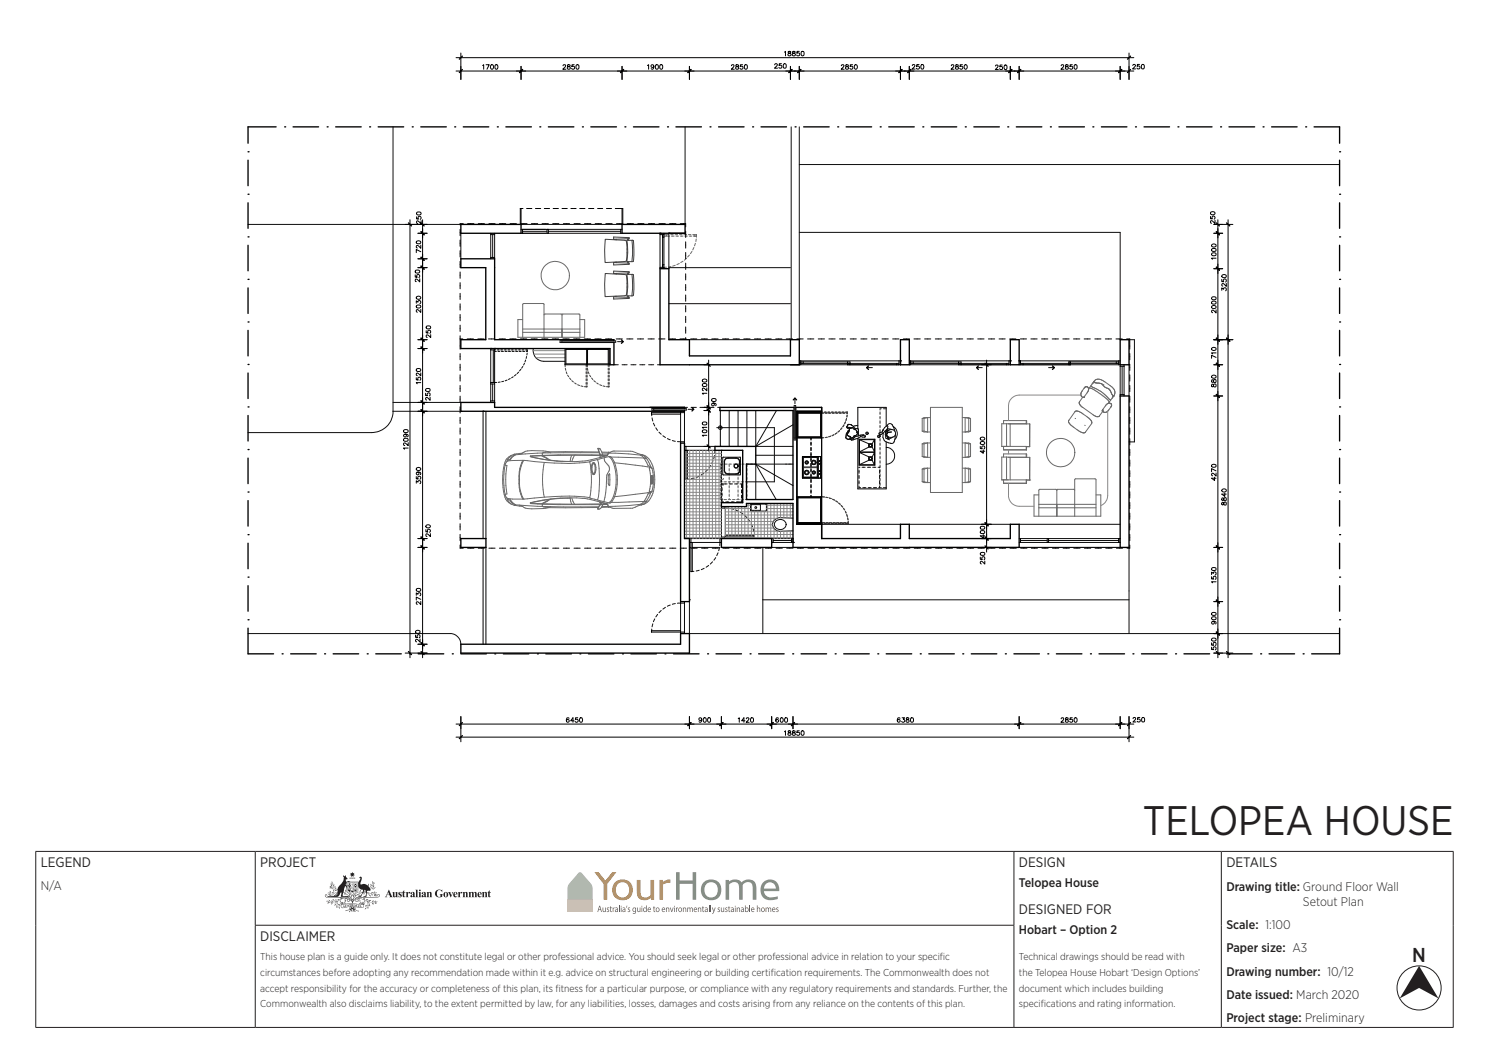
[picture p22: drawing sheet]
<svg xmlns="http://www.w3.org/2000/svg" width="420mm" height="297mm" viewBox="0 0 420 297" stroke-linecap="round" stroke-linejoin="round" font-family="sans-serif">
<defs><g id="words">
<text font-size="11.6" fill="#231f20" x="322.4" y="235.6">TELOPEA HOUSE</text>
<text font-size="5.7" fill="#231f20" x="398.3" y="271.5">N</text>
<g font-size="3.9" fill="#231f20">
<text x="11.5" y="244.7">LEGEND</text>
<text x="73.4" y="244.7">PROJECT</text>
<text x="287.4" y="244.7">DESIGN</text>
<text x="345.9" y="244.7">DETAILS</text>
<text x="287.4" y="257.9">DESIGNED FOR</text>
<text x="73.4" y="265.5">DISCLAIMER</text>
</g>
<g font-size="3.5" fill="#231f20">
<text x="11.5" y="250.9">N/A</text>
<text x="287.4" y="250.2">Telopea House</text>
<text x="345.9" y="251.2">Drawing title: Ground Floor Wall</text>
<text x="367.5" y="255.5">Setout Plan</text>
<text x="287.4" y="263.5">Hobart – Option 2</text>
<text x="345.9" y="262.1">Scale: 1:100</text>
<text x="345.9" y="268.6">Paper size: A3</text>
<text x="345.9" y="275.2">Drawing number: 10/12</text>
<text x="345.9" y="281.8">Date issued: March 2020</text>
<text x="345.9" y="288.4">Project stage: Preliminary</text>
</g>
<g font-size="2.8" fill="#231f20">
<text x="73.4" y="270.9">This house plan is a guide only. It does not constitute legal or other professional advice. You should seek legal or other professional advice in relation to your specif</text>
<text x="73.4" y="275.3">circumstances before adopting any recommendation made within it e.g. advice on structural engineering or building certif</text>
<text x="217.4" y="275.3">ication requirements. The Commonwealth does not</text>
<text x="265.1" y="270.9">ic</text>
<text x="287.4" y="270.9">Technical drawings should be read with</text>
<text x="287.4" y="275.3">the Telopea House Hobart ‘Design Options’</text>
<text x="73.4" y="279.7">accept responsibility for the accuracy or completeness of this plan, its f</text>
<text x="156.7" y="279.7">itness for a particular purpose, or compliance with any regulatory requirements and standards. Further, the</text>
<text x="287.4" y="279.7">document which includes building</text>
<text x="73.4" y="284.1">Commonwealth also disclaims liability, to the extent permitted by law, for any liabilities, losses, damages and costs arising from any reliance on the contents of this plan.</text>
<text x="287.4" y="284.1">specif</text>
<text x="293.6" y="284.1">ications and rating information.</text>
</g>
</g></defs>
<circle cx="400.3" cy="278.6" r="6.2" fill="none" stroke="#231f20" stroke-width=".28"/>
<g fill="#231f20">
<path d="M400.3 272.4l5.5 9.2-5.5-3-5.5 3z"/>
<path d="M110.7 251.6h.6l.1 1.3 .2-.2-.1-1.1h.6l.1 1.5h-.6v-.2a.45 .45 0 0 1-.5 .2 .45 .45 0 0 1-.3-.6z"/>
<path d="M112.5 251.7l.7-.1 .1 .5-.4-.4-.2 .2a.63 .63 0 0 1 .6 .5 .63 .63 0 0 1-.3 .7h-.6v-.5l.4 .4 .2-.3a.71 .71 0 0 1-.5-1z"/>
<path d="M114 251.1v.5h.4l-.4 .2v1l.3-.1a.38 .38 0 0 1-.5 .4 .38 .38 0 0 1-.2-.6v-.7l-.2-.1z"/>
<path d="M114.5 251.6h.6v.3l.2-.3a.23 .23 0 0 1 .4 .1 .23 .23 0 0 1-.1 .3 .23 .23 0 0 1-.4-.1l-.1 .8 .2 .4h-.8l.1-.4z"/>
<path d="M117.2 251h.6v1.9l.1 .2h-.7l.1-.3v-1.7z"/>
<path d="M120.3 251.6h.6v.2a.45 .45 0 0 1 .6-.2 .45 .45 0 0 1 .2 .6l.2 .9h-.7v-1.3l-.3 .2 .2 1.1h-.8l.2-.4z"/>
<path d="M123 251.2a1.56 1.56 0 0 1 1.6-.1l.1-.2v.7a.8 .8 0 0 0-1-.5 .8 .8 0 0 0-.5 1.1 .69 .69 0 0 0 1 .7v-.6l-.2-.1h1l-.2 .1-.1 .6a1.21 1.21 0 0 1-1.6 0 1.21 1.21 0 0 1-.1-1.7z"/>
<path d="M126.4 251.6h.8l-.2 .2 .3 .7 .3-.7-.2-.2h.5l-.7 1.5z"/>
<path d="M129.1 251.6h.6v.3l.3-.3a.23 .23 0 0 1 .3 .1 .23 .23 0 0 1-.1 .3 .23 .23 0 0 1-.3-.1l-.2 .8 .2 .4h-.8l.2-.4z"/>
<path d="M130.5 251.6h.6v.2a.45 .45 0 0 1 .6-.2 .45 .45 0 0 1 .2 .6l.1 .9h-.7v-1.3l-.2 .2 .1 1.1h-.7l.1-.4z"/>
<path d="M132.2 251.6h.5v.2a.46 .46 0 0 1 .9 0 .47 .47 0 0 1 .6-.2 .47 .47 0 0 1 .2 .5l.2 1h-.7l.1-.4-.1-.9-.3 .2 .2 1.1h-.8l.2-.4-.2-.9-.3 .2 .2 1.1h-.7l.1-.4z"/>
<path d="M135.9 251.6h.6v.2a.45 .45 0 0 1 .6-.2 .45 .45 0 0 1 .3 .6l.1 .9h-.7v-1.3l-.3 .2 .2 1.1h-.8l.2-.4z"/>
<path d="M138.1 251.1v.5h.4l-.4 .2v1l.3-.1a.38 .38 0 0 1-.5 .4 .38 .38 0 0 1-.2-.6v-.7l-.2-.1z"/>
<path d="M98.1 250.7l.3 .4 .4-.4-.1 .8-.3 .1v-.3h-.2z"/>
<path d="M105.1 248.5l.1 .7z"/>
<path d="M93.6 248.6l.2 .6z"/>
<path d="M105.4 248.8l.1 .2z"/>
<path d="M105 249.2l.1 .1z"/>
<path d="M93.8 249.2l.1 .2z"/>
<path d="M93.5 249.3h.2z"/>
<path d="M103.9 249.2l.1 .7z"/>
<path d="M104.6 249.3l.1 .7z"/>
<path d="M105.2 249.3l.1 .2z"/>
<path d="M93.8 249.5l.1 .1z"/>
<path d="M105.2 249.7l.3-.2-.5 .5z"/>
<path d="M93.3 249.6l.5 .4z"/>
<path d="M105.5 249.8l-.1 .4-.3 .1z"/>
<path d="M104.4 249.9l.2 .1z"/>
<path d="M93 250l.6 .2z"/>
<path d="M92.9 250.5l1.2-.2 .1-1-.1 .9 1.1 .7 .5-1a2.25 2.25 0 0 0 1.1-3l.5 .3 .2-.3v.4l.5 .6a.5 .5 0 0 0-.4 .3 .5 .5 0 0 0 .1 .6l.5-.3 .7 .2-1.1 .1-.3 .7 .4 .6-.1 .5-.1-.4a.35 .35 0 0 0-.5-.1 .35 .35 0 0 0-.1 .4l-.4 2v.2h.5a.88 .88 0 0 1 1.2 .3l-2.2-.1 .1-1.2-.3 .1a1.4 1.4 0 0 1-1 1.2l-2.7-.1 1.6-.2a.8 .8 0 0 0 1.1-.4l.1 .1 .1-.5-.6 .6-.4 .1 1-.8-1.7 .3 1.2-.4a.52 .52 0 0 0 .6-.5 .52 .52 0 0 0-.7-.5 .52 .52 0 0 0-.3 .7l-.1 .2a.54 .54 0 0 1-.1-.6 .54 .54 0 0 1 .5-.3 1.73 1.73 0 0 0-1.7-.2z"/>
<path d="M98 249l.1 2.5 1.3 .8 1.2-.8 .1-2.5zM98.7 249h.2v.6h-.2zM98.8 249.7l.1 .1zM98.1 250h.3v.5h-.3zM98.1 249.7l.1 .2zM98.5 250.3l.1 .1zM98.3 249.7l.4 .2h-.3zM98.5 249.2l.1 .1zM98.1 249h.3v.6h-.3zM98.1 250.6h.8v1.4l-.8-.6zM98.7 250h.2v.5h-.2zM99 250.6h.8v1.4l-.4 .2-.4-.2zM99 249h.8v1.5h-.8zM99.8 250.6h.9l-.1 .8-.8 .6zM99.8 249h.9v1.5h-.9z"/>
<circle cx="97.2" cy="252.1" r=".08"/>
<circle cx="101.8" cy="251.6" r=".08"/>
<circle cx="101.4" cy="251.8" r=".08"/>
<circle cx="97.1" cy="252.3" r=".08"/>
<circle cx="97.4" cy="252.3" r=".09"/>
<circle cx="93.4" cy="249.1" r=".09"/>
<circle cx="105.7" cy="249.2" r=".09"/>
<circle cx="105.4" cy="249.2" r=".09"/>
<circle cx="93.4" cy="249.4" r=".09"/>
<circle cx="93.6" cy="249.6" r=".09"/>
</g>
<g fill="#231f20">
<path d="M109.7 250.9l1.1 2.2h-1l.2-.2-.1-.4h-.8l-.1 .4 .3 .2h-.7zM109.5 251.6l-.3 .7h.6z" fill-rule="evenodd"/>
<path d="M115.9 251.8a.59 .59 0 0 1 .6-.3 .59 .59 0 0 1 .4 .6l.1 .7 .1 .1a.33 .33 0 0 1-.3 .2 .33 .33 0 0 1-.3-.3l-.2 .2a.35 .35 0 0 1-.5-.1 .35 .35 0 0 1 .2-.5l.5-.3-.1-.4-.3 .1 .1 .3a.23 .23 0 0 1-.4 0 .23 .23 0 0 1 .1-.3zM116.3 252.4l-.1 .2 .1 .2 .2-.1v-.5z" fill-rule="evenodd"/>
<path d="M118.2 251.1a.25 .25 0 0 1 .5 0 .25 .25 0 0 1-.5 0zM118 251.6h.6l.1 1.3 .1 .2h-.8l.2-.3z" fill-rule="evenodd"/>
<path d="M119 251.8a.59 .59 0 0 1 .7-.3 .59 .59 0 0 1 .4 .6v.7l.2 .1a.33 .33 0 0 1-.3 .2 .33 .33 0 0 1-.3-.3l-.2 .2a.35 .35 0 0 1-.6-.1 .35 .35 0 0 1 .3-.5l.5-.3-.1-.4-.3 .1v.3a.23 .23 0 0 1-.3 0 .23 .23 0 0 1 0-.3zM119.5 252.4l-.2 .2 .2 .2 .2-.1v-.5z" fill-rule="evenodd"/>
<path d="M125 252.3a.75 .75 0 0 1 1.5 0 .75 .75 0 0 1-1.5 0zM125.6 251.7l-.1 .6a.41 .41 0 0 0 0 .4 .41 .41 0 0 0 .4 .3l.1-.3a.61 .61 0 0 0-.3-1z" fill-rule="evenodd"/>
<path d="M128 251.8a.58 .58 0 0 1 .7-.2 .58 .58 0 0 1 .3 .7h-.7a.41 .41 0 0 0 .2 .5 .41 .41 0 0 0 .5-.2 .66 .66 0 0 1-1 .4 .66 .66 0 0 1-.1-1.1zM128.4 251.7l-.2 .5h.5l-.1-.4z" fill-rule="evenodd"/>
<path d="M134.9 251.8a.58 .58 0 0 1 .7-.2 .58 .58 0 0 1 .3 .7h-.8a.41 .41 0 0 0 .2 .5 .41 .41 0 0 0 .5-.2 .66 .66 0 0 1-.9 .4 .66 .66 0 0 1-.1-1.1zM135.2 251.7l-.1 .5h.4l-.1-.4z" fill-rule="evenodd"/>
</g>
<g fill="#231f20">
<path d="M94.6 250l.1 .1z"/>
<path d="M94.3 250.1l.1 .1z"/>
</g>
<g fill="#231f20">
<path d="M104.5 250.2l.2 .1z"/>
<path d="M104.8 250.2l.1 .1z"/>
<path d="M93.1 250.2h.1z"/>
<path d="M94.6 250.3h.2z"/>
<path d="M105.8 250.4h.2z"/>
<path d="M93.8 250.5h.2z"/>
<path d="M105.2 250.5h.2z"/>
<path d="M93.4 250.6l.2 .1z"/>
<path d="M104.9 250.7l.6 .1z"/>
<path d="M93.7 250.7l.1 .1z"/>
<path d="M94.1 250.7l.1 .1z"/>
<path d="M99.1 251.1l.5 .3-.1-.5 .1 .1a.46 .46 0 0 1 .1 .5 .46 .46 0 0 1-.5 .2z"/>
<path d="M97.5 250.9v.7z"/>
<path d="M101.6 250.9v.6z"/>
<path d="M94.6 251.1h.4l-.6 .2z"/>
<path d="M93 251.3l.4 .5-.3-.1z"/>
<path d="M101.3 251.4l.1 .1z"/>
<path d="M101.2 247.6l.6-.3a1.41 1.41 0 0 1-.1 1.7v.4a1.86 1.86 0 0 1 2.7 1.8l-.1 .1a.64 .64 0 0 0-.8 .1 .64 .64 0 0 0-.1 .7l-.1 .8h-.9a1.04 1.04 0 0 0 .8-.8 1.04 1.04 0 0 0-.4-1.1l-.7 1.3a.73 .73 0 0 1-.4 .7 .73 .73 0 0 1-.8-.1 1.58 1.58 0 0 0 1.3-2l-.8-.3-.4-.5v-1.2l.7-1.2z"/>
<path d="M105.5 251.6l.3-.1-.6 .5z"/>
<path d="M92.7 251.7l.1 .1z"/>
<path d="M93.6 251.7l.6 .1z"/>
<path d="M97.4 251.7l.1 .1z"/>
<path d="M102.5 251.9h.2z"/>
<path d="M93.3 251.9v.1z"/>
<path d="M92.8 251.9l.1 .2z"/>
<path d="M102.8 251.9l.2 .1z"/>
<path d="M105.6 252h.1z"/>
<path d="M106 252h.1z"/>
<path d="M103.7 252.1h.1z"/>
<path d="M102.4 252.1l.1 .1z"/>
<path d="M104.2 252.1l.1 .1z"/>
<path d="M105.5 252.2h.7z"/>
<path d="M92.6 252.3l.6-.1z"/>
<path d="M104.7 252.2l.1 .1z"/>
<path d="M93.9 252.2h.2z"/>
<path d="M93 252.5l.4-.2-.5 .4z"/>
<path d="M104.8 252.4l.1 .1z"/>
<path d="M105.5 252.4l.5 .1-.1 .3z"/>
<path d="M106.1 252.4l.2 .1z"/>
<path d="M104.1 252.4l.5 .5z"/>
<path d="M93.5 252.5h.1z"/>
<path d="M105 252.6h.1z"/>
<path d="M102.4 253.5l.6-.2z"/>
<path d="M95.9 253.5l.2 .1z"/>
<path d="M102.8 253.6h.1z"/>
<path d="M103.2 253.8l.7-.2z"/>
<path d="M94.6 253.7l.1 .1z"/>
<path d="M92.7 253.8l.5 .5z"/>
<path d="M104 254.1l.7-.2z"/>
<path d="M103.7 253.9l.2 .1z"/>
<path d="M93.4 253.9l.6 .4z"/>
<path d="M105.1 254.1l.3-.2-.5 .5z"/>
<path d="M105.8 254.1l.2-.1-.4 .5z"/>
<path d="M92.4 254.1l.1 .1z"/>
<path d="M92.6 254.2h.2z"/>
<path d="M106.3 254.2l.1 .1z"/>
<path d="M105.4 254.2l.2 .1z"/>
<path d="M106 254.2l.1 .2z"/>
<path d="M92.2 254.3l.2 .1z"/>
<path d="M105.2 254.4l.1 .1z"/>
<path d="M105.6 254.7l.4-.3 .2 .5z"/>
<path d="M103.9 254.5l.2 .1z"/>
<path d="M93.3 254.6l.1 .1z"/>
<path d="M93.6 254.8l.2-.2-.4 .5z"/>
<path d="M103.8 254.6l.2 .2z"/>
<path d="M104.1 254.7l.2 .1z"/>
<path d="M94.4 254.7l.2 .1z"/>
<path d="M94.8 254.7h.1z"/>
<path d="M104.9 254.7l.5 .4z"/>
<path d="M95.2 254.9l.1 .1z"/>
<path d="M104 255l.4 .6z"/>
<path d="M95.3 255.1l.7-.1z"/>
<path d="M94.4 255.2l.5-.2-.6 .4z"/>
<path d="M103 255.3h.6z"/>
<path d="M103.7 255.4l.2 .2z"/>
<path d="M104 255.5l.1 .1z"/>
<path d="M94.9 255.6v.2z"/>
<path d="M95 255.9l.3-.3-.4 .4z"/>
<path d="M95.5 255.7l.3 .6z"/>
<path d="M103.3 255.7l.1 .1z"/>
<path d="M103.7 255.8l.3 .4z"/>
<path d="M103.5 256l.1 .1z"/>
<path d="M103.1 256.1h.2l-.4 .4z"/>
<path d="M103.5 256.3h.2z"/>
<path d="M99.3 249.6l.2 .1z"/>
<path d="M99.1 249.9l.2 .1z"/>
<path d="M99.5 249.9l.1 .1z"/>
<path d="M99.2 250.2h.2v.2z"/>
<path d="M98.8 246.2l.4 .1 .2-.4 .1 .4 .5-.1-.2 .4 .3 .2-.4 .1v.5l-.3-.3-.4 .3 .1-.5-.5-.1 .4-.2z"/>
<path d="M97.2 255.3l.3-.1 .2 .5 .1-.2-.2-.3 .2-.1v.6l-.3 .1z"/>
<path d="M97.9 255.2l.4-.2v.2h-.3l.4 .4-.4 .1v-.2h.3z"/>
<path d="M98.4 255h.6v.1l-.2-.1 .1 .5-.3 .1v-.6l-.2 .2z"/>
<path d="M100.5 255.1h.3l-.1 .5h.3v.1l-.6-.1z"/>
<path d="M101.1 255.2l.3 .1-.1 .5-.3-.1z"/>
<path d="M99.9 250.9l.1 .1 .2-.2 .3 .3-.1-.2 .2-.1-.1 .1v.5l-.3 .1v-.2l-.3 .2 .1-.3z"/>
<path d="M91.7 252.4v.4l.5 .4h5.7l.5 .1 .2 .3-.6-.3-1.3 .1-.7-.2-.2 .1 .7 .2-.7 .3-.6-.2 .5 .2a1.14 1.14 0 0 1-1.7-.1h-.2l1.1 .5-1.9 .2-.7 .4h.3a.59 .59 0 0 1 1-.2l.9-.2 .1 .2v-.2l.7-.2-.1 1.1a1.07 1.07 0 0 1 .8-1.5l-.1 .8 .1-.5a1.43 1.43 0 0 1 1.4-.7l-.3 .6-.2 1.1 .3-.4 .5 .1a.71 .71 0 0 1-.6-.7 .71 .71 0 0 1 .5-.7l-.2 .5 .1 .5v-.6a.58 .58 0 0 1 .6-.3 .58 .58 0 0 1 .5 .5l-.6 .1v-.3l.4-.1-.5-.1a.47 .47 0 0 0 .3 .7 .47 .47 0 0 0 .6-.4l.7 .9 .6-.9a.46 .46 0 0 0 .5 .4 .46 .46 0 0 0 .3-.6l-.4 .2h.4a.34 .34 0 0 1-.4 .3 .34 .34 0 0 1-.1-.6 .59 .59 0 0 1 .8 .1 .59 .59 0 0 1 0 .7l.2-.3-.3-.6a.8 .8 0 0 1 .5 .7 .8 .8 0 0 1-.4 .7l.4-.2v.2l.1-.3 .3 .5-.7-1.6h.2a1.46 1.46 0 0 1 1.5 1l-.3-.7a1.17 1.17 0 0 1 .8 1.9l.3-.6-.1-.6 .2-.1-.4-.2 1.8 .4-1.7-.5a4.7 4.7 0 0 0-3.3-.6l.6-.3 5.8-.1a.42 .42 0 0 0 .4-.5 .42 .42 0 0 0-.5-.3l-.1 .4 .2-.4 .3 .3-.3 .4h-3.9a3.2 3.2 0 0 0-2.7 .5l-.4 .6a1.56 1.56 0 0 1 2-1.6l-.8-.1a2.79 2.79 0 0 1 2.8-.4l-.1-.2 1.7 .5-.6-.3 .5-.4h-.1a1.81 1.81 0 0 1-1.9 0h-.5l1.8-.8 .3-.4-.3 .3-3.3 1.3-1 .7v-.5l-.1 .7-.5 .9 .2-1.4-.3 1.1a.69 .69 0 0 1-.4-1l-.2 .4 .4 .9-.7-1.1v-.5l-.2 .4-1.5-.9 .4 .3a3.1 3.1 0 0 1 1.9 2.1l-.6-.8-.5-.3h-5.8l-.4-.1-.1-.3 .2-.2 .2 .3v-.4zM99.4 253.8v.5z"/>
<path d="M98.6 247.6l1.6 .1-1.5 .1zM98.9 247.6l.3 .1zM99.5 247.6l.2 .1zM100.1 247.6v.2z"/>
<path d="M100 249.2h.5v1.2h-.5zM100.1 249.7v.2h.3v-.2zM100.2 249.7l.2 .1z"/>
<path d="M99.1 255h.5l.2 .5-.4-.2v.2h-.3zM99.3 255l.2 .2z"/>
<path d="M100.1 255l.3 .6h-.3v-.2l-.4 .1zM100 255.2l-.1 .2h.2z"/>
<path d="M101.7 255.3l.3 .6-.5-.2-.2 .1zM101.6 255.5l-.1 .2h.2z"/>
<path d="M99.2 249.2v.3h.3v-.3zM99.2 249.3h.3z"/>
<path d="M97.7 248.7l.1 3 1.6 1 1.5-1 .1-3zM97.8 248.8h3.1l-.1 2.8-1.4 .9-1.4-.8-.2-.4z"/>
<path d="M96.9 255.4l.4 .5-.5-.1-.1 .1zM96.9 255.5l-.1 .2h.2z"/>
<path d="M96.2 254.5v1h-.7l.7 .1 .1 .4 .4 .1 2-.3-.2 .4 .2 .2-1.3 .4 .1 .2 1.3-.4-.4 .6 .2 .1 .7-1-.3 .4a.47 .47 0 0 0 .3 .5 .47 .47 0 0 0 .6-.2l.4 .2-.3-.6 1.1 .5 .2-.2-1.2-.5 .2-.4-.4-.2h.4a2.9 2.9 0 0 0 2.2 .1l.1-.2a.83 .83 0 0 0-.3-1.3l-.3 .3v.4a10.3 10.3 0 0 0-5.2 0v-.5zM97.6 256.8l.6-.1zM100.6 256.8l.6 .1zM96.3 254.5l.4 .1-.1 .2 .1-.2a.26 .26 0 0 0-.4 0 .26 .26 0 0 0 0 .4zM96.4 254.9l.2 .2zM96.4 254.6l.1 .2zM98.8 255.8h.2l-.3 .3 .2 .3-.3-.1zM98.4 256.6l.4-.1zM98.9 256.6l-.3 .5zM98.7 256h.4l-.1 .2zM99.2 256l-.1 .2zM99 255.8h.2zM99.3 255.7l.2 .2-.1 .2zM99.6 255.8h.2zM99.1 256.7a.3 .3 0 0 1 .6 0 .3 .3 0 0 1-.6 0zM99.3 256.4l-.2 .4zM99.1 256.9l.7 .1zM99.8 256.5l.3 .6zM100 256.5l.3 .1zM100.2 256v.3l-.3 .1zM99.7 256.1a.2 .2 0 0 1 .4 0 .2 .2 0 0 1-.4 0zM96.2 255.1l.3 .1a13.9 13.9 0 0 1 5.8 0l.3-.1-.2 .7a4.2 4.2 0 0 1-2.7-.2l-2.1 .3a.77 .77 0 0 1-.8 .2 .77 .77 0 0 1-.5-.7zM102.1 255h.3zM102.4 254.7l-.1 .2zM102.1 254.6a.31 .31 0 0 1 .5-.1 .31 .31 0 0 1-.1 .5l.1-.3-.3-.1-.1 .3z"/>
<circle cx="94.5" cy="250.3" r=".08"/>
<circle cx="105.6" cy="250.3" r=".09"/>
<circle cx="93.7" cy="250.5" r=".09"/>
<circle cx="105.7" cy="250.6" r=".1"/>
<circle cx="93" cy="251.8" r=".09"/>
<circle cx="105.9" cy="251.8" r=".09"/>
<circle cx="106.2" cy="251.8" r=".1"/>
<circle cx="92.5" cy="251.9" r=".09"/>
<circle cx="93.1" cy="252" r=".08"/>
<circle cx="102.7" cy="252.2" r=".08"/>
<circle cx="94.6" cy="252.2" r=".09"/>
<circle cx="104" cy="252.2" r=".09"/>
<circle cx="93.6" cy="252.3" r=".09"/>
<circle cx="105.1" cy="252.4" r=".08"/>
<circle cx="93.8" cy="252.4" r=".09"/>
<circle cx="106.2" cy="252.7" r=".1"/>
<circle cx="94.9" cy="253.8" r=".07"/>
<circle cx="94.8" cy="254" r=".09"/>
<circle cx="92.2" cy="254.2" r=".09"/>
<circle cx="93.5" cy="254.2" r=".08"/>
<circle cx="94.9" cy="254.5" r=".08"/>
<circle cx="106.3" cy="254.5" r=".09"/>
<circle cx="105.4" cy="254.8" r=".1"/>
<circle cx="103.9" cy="255.3" r=".09"/>
<circle cx="94.8" cy="255.4" r=".09"/>
<circle cx="95.1" cy="255.4" r=".09"/>
<circle cx="103.1" cy="255.7" r=".09"/>
<circle cx="101.2" cy="251.6" r=".08"/>
<circle cx="97.2" cy="251.7" r=".09"/>
<circle cx="92.6" cy="254.4" r=".09"/>
</g>
<g fill="#7a5b4b">
<path d="M170 256h.2v.9l.2 .2 .3-.2v-.9h.2v1.2l-.2-.2-.4 .3-.3-.3z"/>
<path d="M171.3 256h.5l-.4 .3a.48 .48 0 0 1 .4 .5 .48 .48 0 0 1-.5 .4l-.1-.2 .2 .1 .3-.2-.5-.4z"/>
<path d="M172.1 255.7l.2-.1v.4h.3v.1h-.3l.2 1.2-.4-.3v-.9h-.1z"/>
<path d="M172.8 256l.2 .2 .4-.3-.4 .6v.7h-.2z"/>
<path d="M174.6 255.4h.2v1.8h-.2z"/>
<path d="M176.7 255.5l.3-.1-.4 .7z"/>
<path d="M177.3 256h.4l-.4 .3a.48 .48 0 0 1 .4 .5 .48 .48 0 0 1-.5 .4l-.1-.2 .3 .1 .2-.2-.5-.4z"/>
<path d="M179.7 256h.2v.9l.3 .2 .2-.2v-.9h.2l.1 1.2-.2-.2-.4 .3-.3-.3z"/>
<path d="M184.4 255.7l.1-.1v.4h.3v.1h-.3l.3 1.2-.4-.3v-.9h-.2z"/>
<path d="M187.8 256l.2 .2 .4-.3 .3 .2 .1 1.1h-.2v-.9l-.3-.2-.2 .3-.1 .8h-.2z"/>
<path d="M189 256h.2l.3 1 .3-1h.2l-.4 1.2h-.2z"/>
<path d="M190.7 256l.2 .2 .3-.3-.3 .6v.7h-.2z"/>
<path d="M192.6 256l.2 .2 .4-.3 .3 .2 .1 1.1h-.2l-.1-.9-.2-.2-.3 .3v.8h-.2z"/>
<path d="M193.9 256l.1 .2a.35 .35 0 0 1 .4-.3 .35 .35 0 0 1 .3 .3l.4-.3 .3 .3v1h-.2v-.9l-.2-.2-.2 .2-.1 .9h-.1l-.1-.9-.2-.2-.2 .3v.8h-.2z"/>
<path d="M196.9 256l.1 .2 .4-.3 .3 .2 .1 1.1h-.2v-.9l-.3-.2-.2 .3v.8h-.2z"/>
<path d="M198.1 255.7l.2-.1v.4h.3v.1h-.3l.2 1.2-.3-.3-.1-.9h-.1z"/>
<path d="M199.9 255.4h.2v1.8h-.2z"/>
<path d="M200.4 255.4h.2v1.8h-.2z"/>
<path d="M200.8 256h.2l.3 1 .3-1h.3l-.6 1.5-.4 .3 .3-.6z"/>
<path d="M202.6 256h.5l-.5 .3a.48 .48 0 0 1 .5 .5 .48 .48 0 0 1-.6 .4l-.1-.2 .3 .1 .2-.2-.4-.4z"/>
<path d="M203.3 256h.2l.1 .9 .2 .2 .3-.2v-.9h.2v1.2l-.2-.2-.4 .3-.3-.3z"/>
<path d="M204.7 256h.5l-.5 .3a.48 .48 0 0 1 .5 .5 .48 .48 0 0 1-.6 .4v-.2l.2 .1 .2-.2-.4-.4z"/>
<path d="M205.5 255.7l.2-.1v.4h.3v.1h-.3l.2 1.2-.4-.3v-.9h-.2z"/>
<path d="M207.8 256l.2 .2 .4-.3 .3 .2v1.1h-.2v-.9l-.2-.2-.3 .3v.8h-.2z"/>
<path d="M211.4 255.4h.2v1.8h-.2z"/>
<path d="M213.5 255.4h.2v.8l.3-.3 .4 .2v1.1h-.2v-.9l-.2-.2-.3 .3v.8h-.2z"/>
<path d="M216 256l.1 .2a.35 .35 0 0 1 .4-.3 .35 .35 0 0 1 .3 .3l.4-.3 .3 .3v1h-.2v-.9l-.2-.2-.2 .2-.1 .9h-.1l-.1-.9-.2-.2-.2 .3v.8h-.2z"/>
<path d="M219.1 256h.5l-.5 .3a.48 .48 0 0 1 .5 .5 .48 .48 0 0 1-.6 .4l-.1-.2 .3 .1 .2-.2-.4-.4z"/>
<path d="M169.1 255.7l-.2 .8h.5zM169 255.5h.3l.5 1.7h-.2l-.2-.5h-.5l-.2 .5h-.2z"/>
<path d="M173.6 256.8a.3 .3 0 0 0 .6 0 .3 .3 0 0 0-.6 0zM173.5 256.1l.4-.2 .4 .3v1l-.2-.1a.38 .38 0 0 1-.6 0 .38 .38 0 0 1 .1-.6l.5-.2z"/>
<path d="M175.1 256h.2v1.2h-.2zM175.1 255.5l.2 .2z"/>
<path d="M175.7 256.8a.3 .3 0 0 0 .6 0 .3 .3 0 0 0-.6 0zM175.6 256.1l.4-.2 .4 .3v1l-.2-.1a.38 .38 0 0 1-.6 0 .38 .38 0 0 1 .1-.6l.5-.2z"/>
<path d="M178.7 256.2l-.1 .4 .1 .4a.41 .41 0 0 0 .5-.4 .41 .41 0 0 0-.5-.4zM178.5 256.1l.4-.2 .3 .3 .2-.2v1.1a.59 .59 0 0 1-.2 .6 .59 .59 0 0 1-.7 0v-.2l.5 .1 .2-.6-.3 .2a.67 .67 0 0 1-.4-1.1z"/>
<path d="M181 256h.2v1.2h-.2zM181 255.5l.1 .2z"/>
<path d="M181.7 256.2l-.1 .4 .1 .4a.42 .42 0 0 0 .5-.4 .42 .42 0 0 0-.5-.4zM182.2 255.4h.2v1.8l-.2-.2-.1 .1a.56 .56 0 0 1-.7-.5 .56 .56 0 0 1 .8-.5z"/>
<path d="M183 256.2l-.2 .3h.6l-.1-.3zM182.8 256.1l.4-.2 .2 .1 .2 .6h-.8l.2 .4h.5a.53 .53 0 0 1-.7 .1 .53 .53 0 0 1-.1-.7z"/>
<path d="M185.3 256.2l-.1 .4 .1 .4a.43 .43 0 0 0 .5-.4 .43 .43 0 0 0-.5-.4zM184.8 256.6a.6 .6 0 0 1 1.2 0 .6 .6 0 0 1-1.2 0z"/>
<path d="M187 256.2l-.2 .3h.6l-.1-.3zM186.8 256.1l.4-.2 .2 .1 .2 .6h-.8l.2 .4h.5a.53 .53 0 0 1-.7 .1 .53 .53 0 0 1-.1-.7z"/>
<path d="M190.2 256h.2v1.2h-.2zM190.2 255.5l.2 .2z"/>
<path d="M191.7 256.2l-.2 .4 .2 .4a.43 .43 0 0 0 .5-.4 .43 .43 0 0 0-.5-.4zM191.2 256.6a.6 .6 0 0 1 1.2 0 .6 .6 0 0 1-1.2 0z"/>
<path d="M196 256.2l-.1 .3h.5l-.1-.3zM195.8 256.1l.4-.2 .3 .1 .1 .6h-.7l.1 .4h.5a.53 .53 0 0 1-.7 .1 .53 .53 0 0 1-.1-.7z"/>
<path d="M198.9 256.8a.3 .3 0 0 0 .6 0 .3 .3 0 0 0-.6 0zM198.8 256.1l.4-.2 .4 .3v1l-.2-.1a.38 .38 0 0 1-.6 0 .38 .38 0 0 1 .1-.6l.5-.2z"/>
<path d="M206.3 256.8a.3 .3 0 0 0 .6 0 .3 .3 0 0 0-.6 0zM206.2 256.1l.4-.2 .4 .3v1l-.2-.1a.38 .38 0 0 1-.6 0 .38 .38 0 0 1 .1-.6l.5-.2z"/>
<path d="M207.3 256h.2v1.2h-.2zM207.3 255.5l.2 .2z"/>
<path d="M209.1 256.8a.3 .3 0 0 0 .6 0 .3 .3 0 0 0-.6 0zM209 256.1l.4-.2 .4 .3v1l-.2-.1a.38 .38 0 0 1-.6 0 .38 .38 0 0 1 .1-.6l.5-.2z"/>
<path d="M210.4 256.3l-.1 .1a.41 .41 0 0 0 .1 .5 .41 .41 0 0 0 .4 .1l.1-.6-.3-.3zM210.1 255.4h.2v.8l.1-.2a.58 .58 0 0 1 .8 .6 .58 .58 0 0 1-.8 .6l-.1-.2-.2 .2z"/>
<path d="M212.2 256.2l-.2 .3h.6l-.1-.3zM212 256.1l.4-.2 .2 .1 .2 .6h-.8l.2 .4h.5a.53 .53 0 0 1-.7 .1 .53 .53 0 0 1-.1-.7z"/>
<path d="M215 256.2l-.1 .4 .1 .4a.43 .43 0 0 0 .5-.4 .43 .43 0 0 0-.5-.4zM214.5 256.6a.6 .6 0 0 1 1.2 0 .6 .6 0 0 1-1.2 0z"/>
<path d="M218.1 256.2l-.1 .3h.5l-.1-.3zM217.9 256.1l.4-.2 .3 .1 .1 .6h-.7l.1 .4h.5a.53 .53 0 0 1-.7 .1 .53 .53 0 0 1-.1-.7z"/>
</g>
<path d="M160.1 253.8h7.1v3.5h-7.1z" fill="#e9bd84"/>
<path d="M163.1 246.2l.4-.2 .5 .2 3 3.5 .2 .9v3.2h-7.1v-3.2l.2-1z" fill="#a9bfa3"/>
<path d="M190.7 246v7.8h1v-4.5h3.7v4.5h1v-7.8h-1v2.3h-3.7v-2.3zM199.2 249.4a1.98 1.98 0 0 1 2.5-.2 1.98 1.98 0 0 1 .7 2.4 1.89 1.89 0 0 1-2.2 1.5 1.89 1.89 0 0 1-1.5-2.1zM198.4 248.9a2.96 2.96 0 0 0 .5 4.6 2.96 2.96 0 0 0 4.4-1.3 2.96 2.96 0 0 0-2.1-4.1h-.7a2.78 2.78 0 0 0-2.1 .8zM204.7 248.2v5.6h1v-4.3a1.55 1.55 0 0 1 1.9-.6 1.55 1.55 0 0 1 .9 1.8v3.1h1v-4.2a1.53 1.53 0 0 1 1.9-.8 1.53 1.53 0 0 1 .9 1.9v3.1h1.1v-3.1a2.37 2.37 0 0 0-1.5-2.5 2.37 2.37 0 0 0-2.7 .7 2.52 2.52 0 0 0-3.5-.3l-.1-.4zM216 249.4a1.66 1.66 0 0 1 1.9-.4 1.66 1.66 0 0 1 .9 1.6h-3.3zM215.1 249a2.98 2.98 0 0 0-.2 3.7 2.98 2.98 0 0 0 3.5 1.1l1-.2v-.8a2.85 2.85 0 0 1-3.8-.9l-.1-.6h4.3a2.67 2.67 0 0 0-1.4-3 2.67 2.67 0 0 0-3.3 .7z" fill="#7e967e"/>
<path d="M167.7 246l2.6 3.4v4.4h1v-4.5l2.6-3.3h-1.2l-1.9 2.4-2-2.4zM174.2 249.4a1.98 1.98 0 0 1 2.5-.2 1.98 1.98 0 0 1 .7 2.4 1.89 1.89 0 0 1-2.2 1.5 1.89 1.89 0 0 1-1.5-2.1zM173.4 248.9a2.96 2.96 0 0 0 .5 4.6 2.96 2.96 0 0 0 4.4-1.3 2.96 2.96 0 0 0-2.1-4.1h-.6a2.78 2.78 0 0 0-2.2 .8zM179.6 248.2a7.4 7.4 0 0 0 .5 5.1 2.7 2.7 0 0 0 3.5-.1l.1 .6h.8v-5.6h-1v4.3a1.57 1.57 0 0 1-2 .6 1.57 1.57 0 0 1-.8-1.9v-3zM186 248.2v5.6h1v-4.3l.9-.4 1.2-.1v-.9l-1.1 .1-1 .5v-.5z" fill="#e08f1f"/>
<g fill="none" stroke="#696969" stroke-width=".28">
<path d="M187.3 66.2h1.3M188 75.4h-.7M188 66.2v.4h-.7M188.2 66.6h.7M189.2 66.2h.7M189.3 75.2l-.8 .1M189.4 66.6h.7M190.4 66.2h.7M190.4 74.8l-.7 .3M190.7 66.6h.7M191.6 74.3l-.7 .3M191.7 66.2h.7"/>
<path d="M191.9 66.6h.7M192.6 73.7l-.6 .4M192.9 66.2h.8M193.2 66.6h.7M193.6 72.9l-.5 .5M194.2 66.2h.7M194.4 66.6h.7M194.5 71.9l-.5 .6M195.2 70.9l-.4 .7M195.4 66.2h1.1M195.7 69.8l-.3 .7M195.8 66.2v.4"/>
<path d="M196.2 68.6l-.3 .8M196.4 67.4l-.1 .7M196.5 66.2v.7M196.5 66.2v.4h-.8M147.4 95.1l.1-9.4 5.7-.1 .2 .1v9.4M147.4 90.1h-1.3v5h18.8v-5h-1.3M147.4 92.8h16.2M147.4 93.7h16.2M158.5 88.8l-.3-.2h-4.6l-.2 .2M158.5 88.8v6.3M158.5 88.8l.2-.2h4.8l.1 6.5M260.1 118v3.6"/>
<path d="M260.1 118h.5M260.6 118v3.6M260.6 118l1.1-.2v4l-1.1-.2M262.5 114.9h8.9v24h-8.9zM262.5 117.8h-1.9l-.5 .2M271.4 117.8h1.8l.6 .2M273.2 118h.6M273.2 118l-1-.2v4l1-.2M273.2 118v3.6M273.8 118v3.6M283.9 119.5h-1.3v6.4M283.9 119.5v6.4"/>
<path d="M283.9 119.5l1 .1v6.3M284.4 119.5l6 .1M289.5 119.5v.1M289.5 118.6v.9M289.5 118.6h-6.4v.9M289.5 118.6l.1 1M290.4 119.6v6.4M303.2 116.1l.1-.1a2.05 2.05 0 0 1 2.2 .8l1.9 1.4a1.17 1.17 0 0 1 .5 1.3l-1.8 2.4-.3 .2-1.4-.5-2.6-2a.78 .78 0 0 1-.3-1.1zM303.3 118l.1 .1M305.4 112.1h.2M305.4 112.1l-1 1.4 .2 .7 .6 .6 3.2 2.3 1 .4h.6l1-1.4M305.5 112.1h.1"/>
<path d="M305.6 112.1h.1M305.7 112v.1M305.7 112l-.1 .1M305.8 111.9v.1M305.9 109.4l-1 1.7 .1 .6 .4 .4M305.9 109.4h.1M306 119.9l.1 .1M306.2 109.1l.6 .1 .3 .7-1.4 2.1M306.2 109.1l-.3 .3M306.3 109.1h.1M306.9 109.3h.1M307.2 109.5a3.3 3.3 0 0 1 2.3 1l2.7 2 .6 1"/>
<path d="M307.7 108.8l.1 .1a15.1 15.1 0 0 1 4.7 3.3l.8 .6M308.3 108v.1M308.4 107.9h.1M308.5 107.9h.1M308.6 107.8h.1M308.6 107.7h.1M308.6 107.9v-.2a1.59 1.59 0 0 1 2.7-.2l2.3 1.6a1.77 1.77 0 0 1 .6 2.5M310.7 108.2v.1M310.7 108.2l-2.2-.4-1.5 1.9M310.7 108.3l.4 .2M310.9 116h.1M310.9 115.9h.1"/>
<path d="M310.9 115.8h.1M310.9 115.8l.1 .2M311 116h.1M311 115.6l-.1 .2M311.1 108.6h.1M311.1 108.5l.5 .7 1.4 .7 1 1.7M312.4 113.8v.1M312.7 113.7l.7 .1 .2 .3M312.7 113.7l-.8 .6-.9 1.4M313 110h.1M313 113.7h.1M313.1 110.1h.1"/>
<path d="M313.5 114v.4M313.5 114.4v.1M313.5 114.5l-.7 1.1a1.16 1.16 0 0 1-1.8 .5M313.6 111.2l.1 .1M313.8 112.1v.1M313.8 112.2l-1.1 1.5M313.8 111.5h.1M313.9 111.6h.1M313.9 112h.1M313.9 111.6h.2M313.9 111.6l-.1 .5M314 111.8h.1"/>
<path d="M314 111.7h.1M314 111.8l-.1 .1M314.2 111.6h-.1M142.5 131.2l.5 .1-.3 4 .3 4-.5 .1M142.5 139.4a1.18 1.18 0 0 0 1 1.2 41.6 41.6 0 0 0 10.2-.4l6.9-.3 5.7 .4M142.5 131.2l-.2 .8a21 21 0 0 0 .2 7.4M144.2 128.5a4 4 0 0 0-2.2 3.5 15.3 15.3 0 0 0 1 9.3l1.2 .9M144.2 128.5l-1 1-.2 .6M145 128.2h.4M145.1 128.1v.1M145.1 128.1l-.9 .4M145.1 128.2l-.8 .7a.97 .97 0 0 1-1.1 .9"/>
<path d="M145.4 128.3l-1 .7-.6 .9M147.4 127.8l-2.3 .3M147.5 129.8l-4 .2a1.29 1.29 0 0 0-1 1.2M147.5 129.8a13.6 13.6 0 0 0 0 11M147.5 129.8a78.8 78.8 0 0 0 18.8 .5M147.7 129.8l-.4 .8a15 15 0 0 0 0 9.4l.4 .8M149.7 128.7l3.8 .9 3.6 .4M152.8 128.6l2 1.2M153.2 128.6l2 1.2M153.5 130.4a23.6 23.6 0 0 0 0 9.8M155.4 127.7a11 11 0 0 0-6.6-.5l-2.4 1M161.3 128.4l-.5 1.8-3.7-.1"/>
<path d="M162 128.4l-.7 1.8M162 128.4l-12.4 .3M162 128.4l7.4 .1M167.2 130.6l.3-.1a2.44 2.44 0 0 1-.1 3.4 2.54 2.54 0 0 1-.2-3.3zM167.3 130.8h.2a2.83 2.83 0 0 1 0 2.8 2.46 2.46 0 0 1-.2-2.8zM168.5 129.6a22.2 22.2 0 0 1 .5 8.9l-.2 1.6-.3 .9M168.6 126.5h.3a2.1 2.1 0 0 1 1.1 1.7l-.4 .2-.5-.3zM168.9 127.5l-14.1-.1-1.6 .2-.3 .3 .2 .7M168.9 127.7a207.8 207.8 0 0 0-23.5 .6M169.2 129a29.7 29.7 0 0 1-12.1 1M169.3 126.6l-.5-.1 .5 1.7M169.3 128.2h.1"/>
<path d="M169.4 128.3h-2.4a131.7 131.7 0 0 0-17.4 .4l.1 .1 3.4 .8 4 .5M169.4 128.2v.1M169.4 128.3v.2M169.4 128.5l-.2 .5M169.4 128.5l.6-.2 .2 .2h.7M169.8 127.5l1.9 .1M169.8 127.8h3.7l7.1 .6M170 128.3h1.4M170.1 128.4h1.2M170.4 129.1a3.4 3.4 0 0 0 1.3 2.4l.2 .3a2.17 2.17 0 0 1-.7 2.1l-.1 1.4M170.9 128.5l.1 .1M170.9 128.5l-1.7 .5"/>
<path d="M171 128.6l-1.7 .5-.1-.1M171.1 135.3l-.3 3.7-.5 2.5M171.3 128.4l-.4 .1M171.4 128.2l-.1 .2M171.6 127.6l-.3 .9-.3 .1M171.7 127.6h-.1M171.7 128.8a4.1 4.1 0 0 1 1.8 3.2 13.5 13.5 0 0 1-1 9.1l-.8 .7M171.7 128.8l-5.3 1.3a31 31 0 0 1 0 10.4l5.3 1.3M171.7 127.6h.4M171.7 128.8a.79 .79 0 0 1 1.1 .5 13.1 13.1 0 0 1-.3 12.4l-.8 .1M171.9 133.7l.1 1.6-.1 1.7-.3-.6v-2.2zM172.1 127.6l-.2 .2"/>
<path d="M172.1 127.6l.9-.4 5.4 .1 2.9 1M172.3 128.9l9.3 .3M173.3 130.5l8 1 2.5 .5M180.6 128.3a5.2 5.2 0 0 1 2.2 3l.7 .3M180.6 128.3h.6M180.9 128.2l.4 .2M181.3 128.3a4.6 4.6 0 0 1 3 3.8 11.4 11.4 0 0 1-1.3 9.2l-1.4 1-.7 .1M181.3 128.4a5.5 5.5 0 0 1 2.2 3.2M181.6 129.2l.7 .1M181.7 129.3h.7M183.2 138.7h.1M183.5 131.6l.4 .5"/>
<path d="M183.5 139a5.6 5.6 0 0 1-2.6 3.4M183.5 139a1.16 1.16 0 0 0-1.1 1.1l-.8 1.4-1 .8h.6M183.7 134.7l.1 .1M183.7 135.4l.1 .3M183.7 135.5l.1 .1M183.8 135.3h.1M183.8 135.3v.1M183.8 135.6v.3M183.8 135.7l.2 .2M183.8 135.3l.2 .1M183.8 135.7l.2 .1M183.8 135.3l-.1 .2"/>
<path d="M183.8 135.7v.7l.2-.1 .1-.5M183.8 134.2h.1M183.8 134.8h.3M183.8 134.9v.4M183.8 134.2l-.1 .3M183.8 134.9v.5M183.8 134.2v.7M183.8 138.7l-1.1 .3-9.4 1.1M183.9 138.6a11.5 11.5 0 0 0-.1-6.6l-.6-.1a17.2 17.2 0 0 1 0 6.8M183.9 134.2l.2 .6M183.9 134.2l.2 .4M183.9 135.2l.1 .1"/>
<path d="M183.9 135.2l-.1 .1M183.9 135.3h-.1M183.9 138.6l-.7 .1M183.9 135.7l-.1 .1M183.9 138.6l-.4 .4M184 135.3l-.2 .1M184 135.3l.1 .5M184 135.3l.1 .1M184 134.8l-.2 .1M184 135.9h-.1M184.1 136l-.2 .5-.2-.4M184.1 135.4l-.1 .5"/>
<path d="M184.1 135.2l-.1 .1M184.1 134.8h-.3M184.1 134.8v.2M184.1 134.8l-.2 .1M184.1 135.8l-.1 .1M184.1 135l-.1 .4M203.2 131.8v.6M203.2 132.9v.8M203.2 134.1v.7M203.2 135.4v.6M203.2 136.5v.8M203.2 137.8v.6"/>
<path d="M203.2 138.9v.8M203.2 135.9l.2 .3M203.2 135.9h.5M203.4 135.6l-.2 .3M203.8 136.5l.3 .3M203.9 130.9h-.7v.3M204.1 135l-.3 .3M204.2 135.9h.7M204.4 130.9h.7M205.4 135.9h.7M205.6 130.9h.7M205.7 130.9v.8"/>
<path d="M205.7 132.1v.8M205.7 133.4v.6M205.7 134.5v.8M205.7 135.7v.8M205.7 137v.6M205.7 138.1v.8M205.7 139.3v.7M206.6 135.9h.7M206.8 130.9h.7M207.8 135.9h.7M208 130.9h.7M208.2 130.9v.8"/>
<path d="M208.2 132.1v.8M208.2 133.4v.6M208.2 134.5v.8M208.2 135.7v.8M208.2 137v.6M208.2 138.1v.8M208.2 139.3v.7M209 135.9h.7M209.2 130.9h.7M210.2 135.9h.4M210.4 130.9h.7M210.7 130.9v.8"/>
<path d="M210.7 132.1v.8M210.7 133.4v.6M210.7 134.5v.8M210.7 135.7v.8M210.7 137v.6M210.7 138.1v.8M210.7 139.3v.7M211.6 130.9h.7M212.8 130.9h.4M221.6 130.9h.3M222.4 130.9h.8M260.1 128.7h.5"/>
<path d="M260.1 121.6h.5M260.1 135.9h.5M260.1 128.7l.5 .3h1.9M260.1 121.6l.5 .2h1.9M260.1 125.2v3.5M260.1 132.3v3.6M260.1 135.9l.5 .2h1.9M260.1 132.3h.5M260.1 125.2h.5M260.6 125.2v3.5M260.6 132.3v3.6M260.6 125.2l1.1-.3v4.1l-1.1-.3"/>
<path d="M260.6 132.3l1.1-.3v4.1l-1.1-.2M262.5 132h-1.9l-.5 .3M262.5 124.9h-1.9l-.5 .3M271.4 132h1.8l.6 .3M271.4 124.9h1.8l.6 .3M273.2 125.2l-1-.3v4.1l1-.3M273.2 132.3l-1-.3v4.1l1-.2M273.2 125.2v3.5M273.2 132.3v3.6M273.2 132.3h.6M273.2 125.2h.6M273.2 128.7h.6"/>
<path d="M273.2 121.6h.6M273.2 135.9h.6M273.8 128.7l-.6 .3h-1.8M273.8 121.6l-.6 .2h-1.8M273.8 125.2v3.5M273.8 132.3v3.6M273.8 135.9l-.6 .2h-1.8M282.6 135.4h6.9M282.6 125.9h.5v.9M282.6 125.9l7.8 .1M283.1 136.3h6.4M283.1 126.8h6.4"/>
<path d="M283.1 135.4v.9M283.1 136.3h.1M283.1 126.8l6.4 .1M283.9 135.3l-1.3 .1M283.9 128.9h-1.3v6.5M283.9 128.9v6.4M283.9 135.3l.5 .1M283.9 128.9l1 .1v6.4M284.4 129h6.1l-.1 6.4M289.5 129h.1M289.5 135.4v.9M289.5 128v1"/>
<path d="M289.5 128h-6.4v.9M289.5 128l.1 1M289.5 126.8v.1M289.5 135.4h.9M289.5 126v.9M289.5 126v.8M289.5 126h.9M290.4 135.4h.1M293 139.6h-1.3v6h18.8v-6h-1.4M298.1 138.3l-.2-.3-4.8 .1-.1 7.5M298.1 138.3v7.3M298.1 138.3l.2-.3h4.5l.3 .3"/>
<path d="M143 140.5a3 3 0 0 0 2.1 2M143.2 140.9a.87 .87 0 0 1 1.1 .8l.9 .7-.1 .1M143.8 140.7l.6 .9 1 .8M145.1 142.5l2.3 .3M145.4 142.4l9.2 .5h14.3M145.4 142.4l-.4 .1M146.4 142.5l1.1 .4a3 3 0 0 0 2.5 .6 9.8 9.8 0 0 0 5.4-.6M149.6 141.9h.1M149.7 141.9l12.3 .3M153.1 142.1l-.2 .6 .3 .3 1.6 .2 14.1-.1M154.8 140.9l-2 1.1M155.2 140.9l-2 1.1"/>
<path d="M160.8 140.4l4.2 .2 4.2 1M160.8 140.4a34.3 34.3 0 0 0-11.2 1.6l7.8 .3h12M160.8 140.4l.5 1.8M160.8 140.5a43.2 43.2 0 0 0-11.1 1.4M161.3 140.4l.7 1.8M169.2 141.7l1.7 .4M169.2 141.7l.1-.2 1.7 .5M169.2 141.7l.2 .5M169.2 142.3l-.6 1.3M169.3 142.3l.2 .1 .2-.2 .3 .2a1.2 1.2 0 0 1-1.4 1.2zM169.4 142.1l-7.4 .1M169.4 142.3v.1"/>
<path d="M169.4 142.2l.6 .2 .1-.2M169.4 142.2v.1M169.6 143.1h.1M170.1 142.2h1.2M170.9 142.1l-.8 .1M170.9 142.1l.4 .1M171 142l-.1 .1M171 142l.3 .2 .3 .6M171.3 142.2l.3 .9M171.4 142.3h-1.4M171.6 142.8l-1.8 .1M171.6 142.8l.1 .3"/>
<path d="M171.7 143.1h-1.9M171.7 143.1h.4M171.9 142.8l.2 .3M180.6 142.3l-9 .5M180.9 142.4l-2.5 1h-5.4l-.9-.3M181.6 141.4l-9.3 .3M182.3 141.4h-.7M182.4 141.4h-.7M203.2 140.1v.8h.5M204.2 140.9h.7M205.4 140.9h.7M205.7 140.6v.3"/>
<path d="M206.6 140.9h.7M207.8 140.9h.7M208.2 140.6v.3M209 140.9h.7M210.2 140.9h.4M210.7 140.6v.3M293 142.3h16.1M293 143.2h16.1M303.1 145.6l.1-10.4 5.7-.1 .2 .2v10.3"/>
<circle cx="156.6" cy="77.7" r="4"/>
<circle cx="244.6" cy="122.2" r=".28"/>
<circle cx="244.6" cy="122.2" r=".19"/>
<circle cx="247.9" cy="123.1" r=".19"/>
<circle cx="247.9" cy="123.1" r=".3"/>
<circle cx="299.2" cy="127.7" r="4"/>
</g>
<g fill="none" stroke="#404040" stroke-width=".28">
<path d="M170.8 67.5l5.5 .3 .3 .2a16.4 16.4 0 0 1 .1 5.5l-.4 .3-5.5 .2a24.8 24.8 0 0 1 0-6.5zM170.8 77.1l5.5 .3 .4 .4a10.8 10.8 0 0 1-.1 5.5l-5.9 .3-.2-3.5zM173.1 74.1l4.3 .1v.3l-4.3 .2zM173.1 66.9l4.3 .1v.3l-4.3 .2zM173.1 76.5l4.3 .1v.4l-4.3 .1zM173.5 67.5v.2M173.5 73.9v.2M173.5 77.1v.2M173.8 73.9v.2M173.9 67.5v.2M173.9 77.1v.2M176.9 70.2h.1"/>
<path d="M176.9 71.3h.1M176.9 79.9h.1M177 67.4v.4M177 73.8v.4M177 77v.4M177.3 67.3v.5M177.3 73.8v.4M177.3 77v.4M178.3 67.8h.4l.1 1.4v2.7l-.3 1.9h-.2l.1-2zM178.3 77.4l.4 .1 .1 2.7-.1 2.7-.1 .5h-.3zM178.5 67.8h-1.7l.3 3.4-.3 2.6h1.5M178.5 77.4h-1.7l.3 3.4-.3 2.7 1.5-.1"/>
<path d="M173.1 83.7l4.3 .2v.2l-4.3 .2zM173.5 83.5v.2M173.8 83.5v.2M176.9 81h.1M177 83.4v.4M177.3 83.4v.5M159.4 102.9v.6M159.5 103.9l.1 .5M159.7 104.9l.2 .5M160.1 105.8l.3 .5M160.6 106.6l.4 .5M161.3 107.4l.4 .3"/>
<path d="M162.1 108l.4 .3M162.9 108.5l.6 .2M163.9 108.8l.6 .2M164.8 109.1h.6M165.3 108.8v.3h.3v-.3M165.3 102.9v.5M165.3 103.8v.6M165.3 104.8v.6M165.3 105.8v.6M165.3 106.8v.6M165.3 107.8v.6M165.6 103.4v-.5v.6"/>
<path d="M165.6 103.8v.6M165.6 104.8v.6M165.6 105.8v.6M165.6 106.8v.6M165.6 107.8v.6M165.7 103.9l.1 .5M165.9 104.9l.2 .5M166.3 105.8l.3 .5M166.9 106.6l.3 .5M167.5 107.4l.5 .3M168.3 108l.5 .3M169.2 108.5l.5 .2"/>
<path d="M170.1 108.8l.6 .2M171.1 109.1h.5M171.6 108.8v.3h.2v-.3M171.6 102.9v.5M171.6 103.8v.6M171.6 104.8v.6M171.6 105.8v.6M171.6 106.8v.6M171.6 107.8v.6M171.8 102.9v.5M171.8 103.8v.6M171.8 104.8v.6"/>
<path d="M171.8 105.8v.6M171.8 106.8v.6M171.8 107.8v.6M231.8 116.3h.3M231.8 116.5h.5M232.5 116.3h.6M232.7 116.5h.6M233.5 116.3h.5M233.7 116.5h.6M234.5 116.3h.6M234.7 116.5h.6M235.5 116.3h.6"/>
<path d="M235.7 116.5h.6M236.5 116.3h.6M236.7 116.5h.6M237.5 116.3h.6M237.7 116.5h.6M238.1 119.9l-.4 .5M238.5 116.3h.5M238.5 119l-.3 .5M238.8 118l-.2 .6M239 117.1l-.1 .5M239 116.3v.2h-.3M239 116.3v.3"/>
<path d="M248.2 116.2v.7M248.2 117.4v.8M248.2 118.7v.7M248.2 119.9v.8M248.6 115.3h-.4v.4M249.1 115.3h.9M226.6 131.9h3.9v2.6l-3.9 .1zM226.6 129l3.9 .1v2.6l-3.9 .1zM232.4 123.5h-.6M233.3 123.3l-.5 .1M234.3 123l-.5 .2M235.2 122.6l-.5 .3"/>
<path d="M236.1 122.1l-.5 .3M236.8 121.5l-.4 .3M237.5 120.7l-.4 .5M248.2 121.2v.7M248.2 122.4v.8M248.2 123.7v.7M248.2 124.9v.8M248.2 126.2v.7M248.2 127.4v.8M248.2 128.7v.7M248.2 129.9v.8M248.2 131.2v.7"/>
<path d="M248.2 132.4v.7M248.2 133.7v.7M248.2 134.9v.7M248.2 136.2v.7M248.2 137.4l.4 .1M249.1 137.5h.9M231.8 147.6h.3M231.8 147.4h.8M232 140.1l.6 .1M232.5 147.6h.6M232.9 140.3h.6M233 147.4h.6"/>
<path d="M233.5 147.6h.5M233.9 140.5l.6 .1M234 147.4h.6M234.5 147.6h.6M234.9 140.8l.5 .3M235 147.4h.6M235.5 147.6h.6M235.7 141.3l.6 .3M236 147.4h.6M236.5 147.6h.6M236.5 141.9l.5 .4M237 147.4h.6"/>
<path d="M237.3 142.5l.4 .5M237.5 147.6h.6M237.9 143.4l.3 .4M238 147.4h.6M238.5 144.2l.2 .5M238.8 145.1l.2 .6M239 147.4h.3M239.1 146.1l.1 .6M239.3 147.1v.5h-.8"/>
<circle cx="227.5" cy="133.3" r=".45"/>
<circle cx="227.6" cy="130.4" r=".26"/>
<circle cx="229.5" cy="130.4" r=".45"/>
<circle cx="229.6" cy="133.3" r=".25"/>
</g>
<g fill="none" stroke="#0d0d0d" stroke-width=".28">
<path d="M110.9 35.8v80.2M193.2 35.8v27.5M223.2 35.8v60M225.5 35.8v60M225.5 46.4h152.4M70 63.3h60M130 65.8v7.2M138.4 66.2v6.4M139 66.2v6.4M139.5 66.2v6.4M147 63.3h28.5M147.4 64.7h27.7"/>
<path d="M147.4 65.8h27.7M147.4 65.2h6.9M154.7 65.2h20.4M186.2 66.2v9.2M186.9 66.2v9.2M187.3 66.9v7.8M188.7 75.5h34.3M188.7 65.8v10M225.5 65.5h90.5v30.3M138.4 98.7v9.2M139.5 98.7h.3M139.5 99.1h.5"/>
<path d="M140.2 98.7h.6M140.4 99.1h.6M141.2 98.7h.6M141.4 99.1h.6M142.2 98.7h.6M142.4 99.1h.6M143.2 98.7h.6M143.4 99.1h.6M144.2 98.7h.6M144.4 99.1h.6M145.2 98.7h.6M145.4 99.1h.6"/>
<path d="M146.2 98.7h.6M146.4 99.1h.6M147.2 98.7h.6M147.4 99.1h.6M148.2 98.7h.5v.5l-.2-.1M148.7 99.6l-.1 .5M150.4 98.3a3 3 0 0 0 3 3.6h6M158.5 96.1v.4h15.2v-.4h-15.7v.5h15.2M174.2 96.4h1.6M188.7 85.7h34.3M194.5 95.8h28.5M318.5 95.8h1.5v28.8h-1.5"/>
<path d="M110.9 116a5.9 5.9 0 0 1-6 6h-34.9M110.9 116h19.1M110.9 113.5h19.1M130 116h.1M138.4 108.3v4.8M139 108.3v4.8M139.5 107.9h.6M139.5 108.3v4.8M141.1 107.7l-.6 .1M142.1 107.5l-.6 .2M143 107.2l-.5 .2M143.9 106.8l-.5 .2"/>
<path d="M144.8 106.3l-.5 .3M145.6 105.6l-.5 .4M146.3 105l-.4 .4M146.9 104.2l-.4 .4M147.5 103.3l-.4 .6M147.9 102.5l-.2 .5M148.3 101.5l-.2 .6M148.5 100.6l-.1 .5M173.2 102.9h1.2M175.5 102.9h1.4M178 102.9h1.4M180.5 102.9h1.4"/>
<path d="M183 102.9h1.4M183.8 116.4v.9M183.9 117.9l.2 .9M184.3 119.3l.4 .9M184.4 115.2v.5h9.2v-.5h-9.7v.5h9.2M185.5 102.9h.7M192 116.8v7.8h-.9M193.1 114.9h.8M193.1 116.4v8.2M194.1 115.5h1.6M194.9 114.9h1.5M197.4 114.9h1.5"/>
<path d="M199.9 114.9h1.5M202.4 114.9h.8M205.7 115.8v10.1M208.2 115.8v10.1M210.7 115.8v10.1M213.2 115.8v10.1M219 115.8l-5.8 10.1M223.7 119.8l-10.5 6.1M224 114.9v9.2h.5l-.1-9.7h-.4v9.2h.4M224.2 112.3v1.6M225.9 101.8h27.7M225.9 102.9h27.7"/>
<path d="M226.6 102.5h12.4M226.6 102.1h12.4M239.8 102.5h13.1M244.5 103.7h1.6M250.3 120l-.8 .6-.5 1.2-1 .3v.4h.4M251.6 119.8l.8 1.8M251.7 119.9l-.3-.3-.5-.1-.5 .3-.1 .4M256.9 101.8h27.7M256.9 102.9h27.7M257.6 102.1h12.8M257.6 102.5h12.8M271.1 102.5h12.8"/>
<path d="M275.5 103.7h1.6M287.9 102.9h27.7M287.9 101.8h27.7M288.6 102.5h26.3M295.8 103.7h1.6M301.5 102.1h13.4M316 103.3v8M316.5 103.3v8M317.1 103.3v8M318.5 102.9v8.8M185 120.7l.5 .7M185.9 121.9l.6 .6"/>
<path d="M187 122.9l.7 .5M188.2 123.7l.8 .3M189.6 124.3l.9 .2M193.5 125.9h8.2M193.9 127h7.8l-.1 .9M194.3 135.1l-.8 .1M195.8 134.8l-.8 .3M197.2 134.3l-.8 .4M198.5 133.5l-.7 .5M199.6 132.5l-.6 .6M200.5 131.3l-.5 .7M201.1 129.9l-.3 .8"/>
<path d="M201.5 128.5l-.2 .8M202.2 120.6h16.2v15.3h-7.8M203.7 137.6v.8M203.7 139v.9M204 129h4.7M204.6 129.5l.8-.4h2.2a1.16 1.16 0 0 1 1.1 1.1l-.1 2.8a1.06 1.06 0 0 1-1 .7h-2.4a1.02 1.02 0 0 1-.9-1.1v-2.5zM204.6 129.6l.6-.3h2.6l.5 .2 .3 .6v2.8l-.4 .5-.6 .3h-2.2l-.8-.5-.2-.4v-2.7zM205.1 136.5h-1.4v.4M205.7 136.5h.9M207.2 136.5h.9M208.7 132.6l-.1 .5-.5 .5M208.7 136.5h.5v1.1"/>
<path d="M208.7 128.9l.1 5.1-4.9-.1v-4.9l.1-.1M209.2 138.1v.9M209.2 139.7v.8M213.2 125.9h10.5M213.2 130.9h10.5M213.2 130.9v10M213.2 130.9l10.5 6.1M213.2 130.9l5.7 10M213.2 128.4h10.5M226.5 129h4.1v5.7h-4.1zM228.8 123.5v.6M228.8 124.7v.9"/>
<path d="M228.8 126.2v.9M228.8 127.7v.9M228.8 129.2v.9M228.8 130.7v.9M228.8 132.2v.9M228.8 133.7v.9M228.8 135.2v.9M228.8 136.7v.9M228.8 138.2v.9M228.8 139.7v.4M230.8 128.8v6M239.3 120.6l.5 .1h-.7a.68 .68 0 0 1 .1-.8 .68 .68 0 0 1 .9-.1l1 1"/>
<path d="M239.6 121.2a2.51 2.51 0 0 0-.9 2.5l.6 .2 .5-.1M241.1 123.3l-.5 .5M241.1 120.8l.2 .4M241.1 120.8l.9 .2 .1 1.6-.1 .3M241.2 123l-.1 .2M241.3 121.2l-.4-.1-.3-.5a.9 .9 0 0 0-1.1 1.1l-.5 .9 .1 .3 .6 .2 .4 .5h.3l.5-.7a.95 .95 0 0 0 1-.8M241.3 121.2l.4 .6M241.7 122.1h.2M241.7 121.7l.1 .1M241.7 121.8v.3M241.8 121.8l.1 .1-.1 .2M242 120.1l-1.3 .1"/>
<path d="M242.1 121.7v.5M242.3 137.1v.5h.5M242.3 132.6v.9M242.3 134.1v.9M242.3 135.6v.9M242.5 127.6l2.5 1.2M242.5 124l2.5 1.1M242.5 127.6h4.2M242.5 124h4.1M242.5 127.6v3.5h4.1M242.5 124v3.5l4.2-.1M242.6 131.8l-.3 .2"/>
<path d="M243.2 131.8h.8M243.3 122.9h.7l.1 .2-.2 .2-1.2-.1a4.2 4.2 0 0 1-2.6 .9l-.3-.4v-.4M243.3 122.8l.4-.1h-1.1l-1.5 .6M243.3 122.8v.1M243.4 137.6h.9M244.7 131.8h.9M244.9 137.6h.8M245 125.1v1M245 128.8v1M245 128.8h1M245 129.8l-2.5 1.2M245 126.1h1"/>
<path d="M245 126.1l-2.5 1.3M245 129.8h1M245 125.1h1M246 125.1v1M246 128.8v1M246 129.8l.6 1.3M246 126.1l.7 1.3M246.2 131.8h.8M246.4 137.6h.9M246.6 124l.1 3.4M246.6 124l-.6 1.1M246.7 127.6l-.1 3.5"/>
<path d="M246.7 127.6l-.7 1.2M247.7 131.8h.4v.2M248.1 137.1v.5h-.3M248.1 132.6v.9M248.1 134.1v.9M248.1 135.6v.9M248.5 122.4l-.1 .1M249.1 122.2a2.15 2.15 0 0 0 2.3 2.9M249.2 121.2l-.2 .3M249.8 121.5l-.1 1 .2 1.1M249.9 123.7l1 .3M250 126.2a2.37 2.37 0 0 1 2.4 2.4 2.37 2.37 0 0 1-2.4 2.3"/>
<path d="M250.1 121.4l-.3 .6M250.1 121.5v.3M250.2 121.7a1.3 1.3 0 0 1 1.6-.5 1.3 1.3 0 0 1 .7 1.5 1.42 1.42 0 0 1-1.5 .7 1.42 1.42 0 0 1-1.1-1.3zM250.3 123.1l.2 .7M250.3 121.5l.2-.1-.1 .6zM250.3 120.9l-1.1 1.2-1 .5 .2-.1M250.4 122.1l-.2 .7 .4 .4M250.4 122.1l-.3 .4 .2 .5M250.4 122.1l-.4 .6 .3 .5 .4 .1M250.4 122l1-.2-1 .3M250.5 123.4v.1M250.5 120.2l-.2 .8"/>
<path d="M250.9 121.3l-.4 .3-.1 .4M251.5 121.2l-1.1-.3-.3 .6M251.8 123.3l-1.1 .5-.4-.4M251.9 120.2a2.36 2.36 0 0 1 .5 3.8M252.2 124.6a.7 .7 0 0 1-1 .4M252.5 122.7l-.3 1.9M194.5 154.4h.4M194.9 151.9h8.2M195.3 153h7.8l-.1 .9M195.3 154.4h7.8M199.9 159.5l-.7 .5M201 158.5l-.6 .6"/>
<path d="M201.9 157.3l-.5 .7M202.6 155.9l-.4 .8M202.9 154.5l-.2 .8M203.5 143.3v8.2M203.7 140.6v1h.4M204.7 141.6h.9M205.5 143.4l-.9-.1v7.8M206.1 143.4l.8 .2M206.2 141.6h.9M207.5 143.8l.8 .4M208.9 144.5l.7 .5M209.2 141.2v.4h-1.5"/>
<path d="M210 145.4l.7 .6M211.1 146.5l.5 .7M211.9 147.8l.3 .8M211.9 142.4l2.5-.1 .1 1.6h-2.6zM211.9 142.2h4M211.9 142v.2M212.4 149.2l.2 .8M212.7 150.6l.1 .9M215.2 154.4v24.3M215.9 142v.2M215.9 142.2l.3 .1v1.6l-.2 .3h-4.1l-.2-.2v-1.7l.2-.1M217.7 154.4h6"/>
<path d="M218.1 153h5.2M218.1 151.9h5.2M218.1 152.5h5.2M218.9 146.9a1.53 1.53 0 0 1 2.2-.1 1.53 1.53 0 0 1 .1 2.1 1.53 1.53 0 0 1-2.1 .2 1.53 1.53 0 0 1-.2-2.2zM223.7 146.1l-3.6-.1a1.94 1.94 0 0 0-2.2 1.9 1.94 1.94 0 0 0 2.2 2l3.6-.2M256.5 154.4h59.5M256.5 147.9h28.5M287.5 147.9h28.5M287.9 153h7.5M287.9 151.9h7.5M287.9 152.5h7.5M295.8 153h19.8"/>
<path d="M295.8 151.9h19.8M295.8 152.5h19.8M318.5 154.4v24.3M70 178.7h57a3.1 3.1 0 0 1 3 3M183.8 177.4v.9M184.1 175.9l-.2 .9M184.7 174.6l-.4 .8M185.5 173.3l-.5 .7M186.5 172.2l-.6 .6M187.7 171.3l-.7 .5M189 170.7l-.8 .3M190.5 170.2l-.9 .2"/>
<path d="M191.1 170.1h.9v7.8M193.1 170.1v8.2M194.5 169.2h.1M194.5 169.7v9h183.4M195.7 161.1l-.8 .1M197.2 160.8l-.8 .2M198.6 160.3l-.8 .4M215.2 169.2h103.3"/>
<circle cx="203.2" cy="120.6" r=".48"/>
<circle cx="207.6" cy="131.4" r=".51"/>
<circle cx="207.6" cy="131.4" r=".59"/>
<circle cx="227.5" cy="133.3" r=".62"/>
<circle cx="227.6" cy="130.5" r=".44"/>
<circle cx="229.5" cy="130.4" r=".62"/>
<circle cx="229.5" cy="133.3" r=".44"/>
<circle cx="231.1" cy="130.8" r=".11"/>
<circle cx="231.1" cy="130" r=".11"/>
<circle cx="231.1" cy="133.6" r=".11"/>
<circle cx="231.1" cy="132.8" r=".11"/>
<circle cx="244.6" cy="122.2" r=".33"/>
<circle cx="245.5" cy="129.4" r=".35"/>
<circle cx="245.5" cy="125.6" r=".34"/>
<circle cx="245.5" cy="129.3" r=".46"/>
<circle cx="245.5" cy="125.7" r=".46"/>
<circle cx="247.9" cy="123.1" r=".34"/>
<circle cx="213.2" cy="143.2" r=".26"/>
</g>
<g fill="none" stroke="#000" stroke-width=".28">
<path d="M128.6 16.3h191.2M130 15v7.4M136.1 18.5l.3-.2v1.2M137.1 18.3h.9l-.6 1.2M139.8 18.3a.58 .58 0 0 1 .7 .6 .58 .58 0 0 1-.7 .5l-.2-.4zM147 18.7v3.7M158.8 18.6l.3-.3 .4 .2-.1 .4-.7 .6h.9M160.1 18.3v.4l.8 .4a.44 .44 0 0 1-.4 .4 .44 .44 0 0 1-.5-.2l.2-.5 .6-.2-.1-.3zM162 18.3h-.6l-.1 .5a.45 .45 0 0 1 .7 0 .45 .45 0 0 1-.1 .6 .45 .45 0 0 1-.7-.1M162.6 18.3a.58 .58 0 0 1 .7 .6 .58 .58 0 0 1-.7 .5l-.1-.4zM175.5 18.7v3.7M182.6 18.5l.4-.2v1.2"/>
<path d="M184.4 18.7a.4 .4 0 0 1-.5 .4 .4 .4 0 0 1-.2-.7 .4 .4 0 0 1 .6 0v.9l-.2 .2-.4-.1M185 18.3a.58 .58 0 0 1 .7 .6 .58 .58 0 0 1-.7 .5l-.1-.4zM186.3 18.3a.58 .58 0 0 1 .6 .6 .58 .58 0 0 1-.6 .5l-.2-.4zM194.5 18.7v3.7M206.3 18.6l.3-.3 .4 .2-.7 1h.8M207.6 18.3v.4l.8 .4a.44 .44 0 0 1-.4 .4 .44 .44 0 0 1-.5-.2l.2-.5 .6-.2-.1-.3zM209.5 18.3h-.6l-.1 .5a.45 .45 0 0 1 .7 0 .45 .45 0 0 1-.1 .6 .45 .45 0 0 1-.7-.1M210.1 18.3a.58 .58 0 0 1 .7 .6 .58 .58 0 0 1-.7 .5l-.1-.4zM218.5 18.3l.3-.3 .4 .1 .1 .2-.8 .9h.8M220.4 18h-.6l-.1 .5a.46 .46 0 0 1 .7 0 .46 .46 0 0 1 0 .7 .46 .46 0 0 1-.7-.2M221.1 18a.58 .58 0 0 1 .7 .6 .58 .58 0 0 1-.7 .6l-.2-.5zM221.3 14.7l.3-.2v1.3"/>
<path d="M222.4 14.5v.4l.6 .3a.39 .39 0 0 1-.1 .5 .39 .39 0 0 1-.5-.1 .39 .39 0 0 1 0-.5l.6-.2v-.2zM223 18.7v3.7M223.6 14.5v.4l.8 .4a.44 .44 0 0 1-.5 .5 .44 .44 0 0 1-.4-.5l.8-.5-.1-.3zM225.5 14.5h-.7v.5a.45 .45 0 0 1 .7 0 .45 .45 0 0 1-.1 .7 .45 .45 0 0 1-.7-.2M225.5 18.7v3.7M226.1 14.5a.58 .58 0 0 1 .7 .6 .58 .58 0 0 1-.7 .6l-.1-.5zM237.3 18.6l.3-.3 .5 .2-.8 1h.8M238.6 18.3v.4l.7 .4a.44 .44 0 0 1-.3 .4 .44 .44 0 0 1-.5-.2l.2-.5 .6-.2-.1-.3zM240.5 18.3h-.7v.5a.44 .44 0 0 1 .7 0 .44 .44 0 0 1-.1 .7 .44 .44 0 0 1-.7-.2M254 18.7v3.7M256.5 18.7v3.7M257.3 18.5a.36 .36 0 0 1 .4-.3 .36 .36 0 0 1 .4 .4l-.9 .9h.9"/>
<path d="M259.2 18.2h-.6v.6a.46 .46 0 0 1 .7 0 .46 .46 0 0 1-.2 .7 .46 .46 0 0 1-.6-.3M259.9 18.3a.6 .6 0 0 1 .7 .5 .6 .6 0 0 1-.7 .6l-.2-.5zM268.3 18.6l.3-.3 .5 .2-.2 .4-.6 .6h.8M269.6 18.3v.4l.7 .3a.39 .39 0 0 1-.2 .5 .39 .39 0 0 1-.5-.1 .39 .39 0 0 1 .1-.6l.5-.1 .1-.3zM271.5 18.3h-.7v.5a.46 .46 0 0 1 .7 0 .46 .46 0 0 1-.1 .7 .46 .46 0 0 1-.7-.2M280.8 18.6l.2-.3 .5 .3-.8 1h.9M282.7 18.3h-.6l-.1 .6a.45 .45 0 0 1 .7-.1 .45 .45 0 0 1-.1 .7 .45 .45 0 0 1-.6-.1M283.4 18.4a.6 .6 0 0 1 .7 .6 .6 .6 0 0 1-.7 .6l-.2-.5zM285 18.7v3.7M287.5 18.7v3.7M299.3 18.6l.3-.3 .4 .2-.1 .4-.7 .6h.9M300.6 18.3v.4l.8 .4a.44 .44 0 0 1-.4 .4 .44 .44 0 0 1-.5-.2l.2-.5 .6-.2-.1-.3z"/>
<path d="M302.5 18.3h-.6l-.1 .5a.45 .45 0 0 1 .7 0 .45 .45 0 0 1-.1 .6 .45 .45 0 0 1-.7-.1M303.1 18.3a.58 .58 0 0 1 .7 .6 .58 .58 0 0 1-.7 .5l-.1-.4zM316 18.7v3.7M318.5 15v7.4M319.5 18.5l.5-.3 .3 .4-.8 .8h.8M321.4 18.2h-.6l-.1 .5a.45 .45 0 0 1 .7 0 .45 .45 0 0 1 0 .7 .45 .45 0 0 1-.7-.2M322.1 18.3a.58 .58 0 0 1 .7 .5 .58 .58 0 0 1-.7 .6l-.2-.5zM128.6 20h191.2M117.5 60a.63 .63 0 0 1 .8-.3 .63 .63 0 0 1 .4 .8 .63 .63 0 0 1-.8 .2 .63 .63 0 0 1-.4-.7zM147 58.8v4.5M147.5 58.8h-.7v4.5M148.5 58.8h1.5"/>
<path d="M151 58.8h1.5M153.5 58.8h1.5M156 58.8h1.5M158.5 58.8h1.5M161 58.8h1.5M163.5 58.8h1.5M166 58.8h1.5M168.6 58.8h1.4M171.1 58.8h1.4M173.6 58.8h2.1v4.5M175.5 58.8v4.5M114.3 63.3h6.2"/>
<path d="M115.6 62v123.5M117.1 77.5v.7h.6a.46 .46 0 0 1 0-.7 .46 .46 0 0 1 .7 .1 .46 .46 0 0 1-.3 .7M117.2 76.3l.9-.1 .3 .3a.62 .62 0 0 1-.7 .5 .62 .62 0 0 1-.5-.7zM117.5 68.1a.64 .64 0 0 1 .7-.2 .64 .64 0 0 1 .4 .7 .64 .64 0 0 1-.8 .2 .64 .64 0 0 1-.3-.7zM117.5 61.1v.6l.5 .1a.46 .46 0 0 1 0-.7 .46 .46 0 0 1 .7 .1 .46 .46 0 0 1-.2 .7M117.9 65.8h2.6M117.9 73h2.6M117.9 75.5h2.6M118.4 78.6v.9l-.9-.8a.36 .36 0 0 0-.4 .3 .36 .36 0 0 0 .3 .4M118.7 71l-1.3-.6v.9M118.7 69.1v.9l-.9-.8-.4 .2 .1 .4 .2 .1M118.8 62.2v.9l-1-.8-.2 .1-.1 .4 .3 .2"/>
<path d="M119.2 62v123.5M129.8 64.7v1.8M129.8 67.7v1.8M129.8 70.7v1.8M129.8 73.7v1.8M129.8 76.7v1.8M129.8 79.7v1.8M130.7 63.1h-.9v.4M131.9 63.1h1.8M134.9 63.1h1.7M137.9 63.1h1.7M138.4 65.8v.4h1.1v-.4"/>
<path d="M139.5 73v-.4h-1.1v.4M140.9 63.1h1.8M143.9 63.1h1.8M146.9 63.1h1.8M147 64.7h.4v1.1h-.4M149.9 63.1h1.8M152.9 63.1h1.8M154.3 64.7h.4v1.1h-.4zM155.9 63.1h1.7M158.9 63.1h1.7M161.9 63.1h1.7M164.9 63.1h1.8"/>
<path d="M167.9 63.1h1.8M170.9 63.1h1.8M173.9 63.1h1.8M175.5 64.7h-.4v1.1h.4M176.9 63.1h1.8M179.9 63.1h1.7M182.9 63.1h1.7M185.9 63.1h1.8M186.2 65.8v.4h1.1M186.9 75.4v-.7h.4v1.1M187.3 75.4h-1.1v.4M187.3 65.8v1.1h-.4v-.7"/>
<path d="M188.9 63.1h1.8M191.9 63.1h1.5v.9M193.4 65.2v1.8M193.4 68.2v1.8M193.4 71.2v1.8M193.4 74.2v1.8M193.4 77.2v1.8M341.4 61.1v.6h.6a.47 .47 0 0 1 0-.7 .47 .47 0 0 1 .7 .1 .47 .47 0 0 1-.2 .7M341.8 71.5a.64 .64 0 0 1 .8-.3 .64 .64 0 0 1 .4 .8 .63 .63 0 0 1-.8 .2 .63 .63 0 0 1-.4-.7zM341.8 70.2a.64 .64 0 0 1 .8-.2 .64 .64 0 0 1 .4 .8 .63 .63 0 0 1-.8 .2 .63 .63 0 0 1-.4-.8zM342.4 65.8h2.5M342.4 75.8h2.5"/>
<path d="M342.4 63.3h5.4M342.7 62.2v.8l-.9-.8a.36 .36 0 0 0-.4 .4 .36 .36 0 0 0 .3 .4M343 72.8h-1.3l.3 .3M343.5 62v123.5M344.6 78.8v.6l.6 .1a.47 .47 0 0 1 0-.7 .47 .47 0 0 1 .7 .1 .47 .47 0 0 1-.2 .7M344.7 77.7a.62 .62 0 0 1 .8-.3 .62 .62 0 0 1 .4 .7 .62 .62 0 0 1-.8 .3 .62 .62 0 0 1-.4-.7zM345.9 79.9v.9l-.9-.8-.4 .2 .3 .5M346.4 62v123.5M117.4 85.5v-.7l.5 .4a.43 .43 0 0 1 .4-.4 .43 .43 0 0 1 .4 .4 .43 .43 0 0 1-.3 .5M117.5 86.2a.63 .63 0 0 1 .8-.2 .63 .63 0 0 1 .3 .7 .64 .64 0 0 1-.8 .2 .64 .64 0 0 1-.3-.7zM117.9 95.8h2.6M117.9 98.3h2.6"/>
<path d="M118.7 87.3v.8l-1-.8-.3 .5 .3 .3M120.2 93.3v.6h.6a.45 .45 0 0 1-.1-.6 .45 .45 0 0 1 .7 0 .45 .45 0 0 1-.2 .7M120.3 92.1l.9-.1 .3 .3a.62 .62 0 0 1-.7 .5 .62 .62 0 0 1-.5-.7zM121.5 94.4v.8l-1.1-.7-.2 .4 .3 .3M129.8 82.7v1.8M129.8 85.7v1.8M129.8 88.7v1.8M129.8 91.7v1.8M129.8 94.7v3.8M129.8 99.7v1.8M129.8 95.6h.7M131.8 95.6h1.7"/>
<path d="M134.8 95.6h1.8M137.8 95.6h1.8M138.4 98.3v.4h1.1M139.1 98.7v9.2M139.5 98.3v10h-1.1v-.4h1.1M140.8 95.6h1.8M143.8 95.6h1.8M146.8 95.6h1.8M149.8 95.6h1.7M152.8 95.6h1.7M155.8 95.6h1.8M158.8 95.6h1.8"/>
<path d="M159.6 98.3v4.3M159.6 98.6h12M161.8 95.6h1.8M164.8 95.6h1.8M165.5 98.6v4M165.7 98.6v4M167.8 95.6h1.8M170.8 95.6h1.7M171.6 98.3v4.3M171.8 98.3v4.6h-12.4v-4.6M173.8 95.6h1.7M176.8 95.6h1.7"/>
<path d="M179.8 95.6h1.8M182.8 95.6h1.8M185.8 95.6h1.8M188.8 95.6h1.8M191.8 95.6h1.7M193.4 80.2v1.8M193.4 83.2v1.8M193.4 86.2v1.8M193.4 89.2v1.8M193.4 92.2v1.8M193.4 95.2v.4M194.8 95.6h1.7"/>
<path d="M197.8 95.6h1.7M200.8 95.6h1.8M203.8 95.6h1.8M206.8 95.6h1.8M209.8 95.6h1.8M212.8 95.6h1.8M215.8 95.6h1.7M218.8 95.6h1.7M221.8 95.6h1.8M224.8 95.6h1.8M227.8 95.6h1.8M230.8 95.6h1.8"/>
<path d="M233.8 95.6h1.8M236.8 95.6h1.7M239.8 95.6h1.7M242.8 95.6h1.7M245.8 95.6h1.8M248.8 95.6h1.8M251.8 95.6h1.8M254.8 95.6h1.8M257.8 95.6h1.8M260.8 95.6h1.7M263.8 95.6h1.7M266.8 95.6h1.8"/>
<path d="M269.8 95.6h1.8M272.8 95.6h1.8M275.8 95.6h1.8M278.8 95.6h1.8M281.8 95.6h1.7M284.8 95.6h1.7M287.8 95.6h1.7M290.8 95.6h1.8M293.8 95.6h1.8M296.8 95.6h1.8M299.8 95.6h1.8M302.8 95.6h1.8"/>
<path d="M305.8 95.6h1.7M308.8 95.6h1.7M311.8 95.6h1.8M314.8 95.6h1.8M317.8 95.6h.9v2.9M318.7 99.7v1.8M341.8 85.1a.64 .64 0 0 1 .8-.2 .64 .64 0 0 1 .4 .7 .63 .63 0 0 1-.8 .3 .63 .63 0 0 1-.4-.8zM341.8 83.9a.64 .64 0 0 1 .8-.2 .64 .64 0 0 1 .4 .7 .63 .63 0 0 1-.8 .2 .63 .63 0 0 1-.4-.7zM342.4 95.8h5.4M343 87.4v.9l-.7-.8a.36 .36 0 0 0-.6 .2 .36 .36 0 0 0 .3 .5M343 99.5h-1.3l.3 .3M344.6 81.9v-.7l.5 .4a.4 .4 0 0 1 .5-.4 .4 .4 0 0 1 .3 .5l-.2 .3"/>
<path d="M117.4 106.5v.6l.6 .1a.45 .45 0 0 1-.1-.7 .45 .45 0 0 1 .7 .1 .45 .45 0 0 1-.2 .6M117.5 104.1a.63 .63 0 0 1 .8-.2 .63 .63 0 0 1 .3 .7 .64 .64 0 0 1-.8 .2 .64 .64 0 0 1-.3-.7zM117.9 113.5h2.6M117.9 116h2.6M118.7 107.9h-1.3l.3 .4M118.7 105.2v.8l-1-.8-.3 .5 .3 .3M120 110.9v.7h.6a.46 .46 0 0 1 0-.7 .46 .46 0 0 1 .6 .1 .46 .46 0 0 1-.1 .6M120.1 109.7a.63 .63 0 0 1 .8-.2 .63 .63 0 0 1 .4 .7 .63 .63 0 0 1-.8 .3 .63 .63 0 0 1-.4-.8zM121.3 112v.9l-.9-.8-.4 .2 .3 .5M129.8 102.7v1.8M129.8 105.7v1.8M129.8 108.7v1.8"/>
<path d="M129.8 111.7v1.8M129.8 114.7v1.8M129.8 117.7v1.8M136.3 116v35.9M137.1 116v35.9M138.4 113.5v-.4h1.1v.4M159.4 102.6h12.7M165.6 102.6v.3M192 116v.8h-8.2v-.4h9.3v-.4M198.2 119.2a.66 .66 0 0 1 .8-.3 .66 .66 0 0 1 .3 .8 .66 .66 0 0 1-.8 .2 .66 .66 0 0 1-.3-.7zM198.2 108.3a.66 .66 0 0 1 .8-.2 .66 .66 0 0 1 .3 .8 .66 .66 0 0 1-.8 .2 .66 .66 0 0 1-.3-.8zM198.6 114.9h1.6"/>
<path d="M198.6 102.9h1.6M198.6 115.8h1.6M199.4 109.4v.8l-.9-.8-.4 .3 .1 .4 .2 .1M199.4 110.9h-1.3l.3 .3M199.9 101.6v25.6M200.8 112.6a.63 .63 0 0 1 .8-.3 .63 .63 0 0 1 .3 .8 .64 .64 0 0 1-.8 .2 .64 .64 0 0 1-.3-.7zM201.2 113.7a.4 .4 0 0 1 .3 .5 .4 .4 0 0 1-.6 .2 .4 .4 0 0 1 0-.6h.8l.3 .3-.2 .3M203.2 115.8v10.1M224.8 116.3h7v31.3h-7M225.5 101.8h.4v1.1h-.4M225.9 102.1h.7v.4h-.7M231.5 116v7.5"/>
<path d="M231.5 116.5h-6.5v6.7h6.5M239 102.1h.8v.8h-.8zM239 102.5h.8M253.6 102.5h-.7v.4h1.1M254 101.8h-.4v1.1M256.5 101.8h.4v1.1h-.4M256.9 102.1h.7v.4h-.7M270.4 102.5h.7M270.4 102.1h.7v.8h-.7zM276.8 102.9h2.8M278.3 101.6v54.1M284.6 102.5h-.7v.4h1.1"/>
<path d="M285 101.8h-.4v1.1M287.5 101.8h.4v1.1M287.9 102.5h.7v.4h-1.1M301.5 102.5h.5M301.5 102.1h.5v.8h-.5zM315.6 102.1h-.7v.4h.7M316 101.8h-.4v1.1h.4v.4h1.1v-.4M317.1 111.7v-.4h-1.1v.4M318.7 102.7v1.8M318.7 105.7v1.8M318.7 108.7v1.8M318.7 111.7v1.8"/>
<path d="M318.7 114.7v1.8M318.7 117.7v1.8M341.8 107.2l-.1 .4 .3 .2 .6-.8a.44 .44 0 0 1 .4 .5 .44 .44 0 0 1-.4 .4l-.4-.7zM341.9 108.3l-.2 .5 .3 .3 .6-.8a.44 .44 0 0 1 .4 .4 .44 .44 0 0 1-.2 .4h-.3l-.2-.6zM342.4 102.9h2.5M342.4 111.7h2.5M343 100.8l-1.3-.6v.9M113.9 123.8a.63 .63 0 0 1 .8-.3 .63 .63 0 0 1 .3 .8 .63 .63 0 0 1-.7 .2 .63 .63 0 0 1-.4-.7zM113.9 121.3a.63 .63 0 0 1 .8-.2 .63 .63 0 0 1 .3 .7 .63 .63 0 0 1-.7 .3 .63 .63 0 0 1-.4-.8zM114.3 122.4a.4 .4 0 0 1 .4 .6 .4 .4 0 0 1-.7 .2 .4 .4 0 0 1 0-.7l.6-.1 .4 .3 .1 .2-.2 .3M115.1 124.9v.8l-.8-.7h-.4l-.1 .4 .4 .3M115.1 126.4h-1.3l.3 .3"/>
<path d="M117.4 136.3v-.7l.5 .4a.43 .43 0 0 1 .4-.4 .43 .43 0 0 1 .4 .3 .43 .43 0 0 1-.3 .5M117.4 134.4v.7h.6a.44 .44 0 0 1 0-.7 .44 .44 0 0 1 .6 .1 .44 .44 0 0 1-.2 .7M117.8 133.1a.41 .41 0 0 1 .3 .6 .41 .41 0 0 1-.6 .1 .41 .41 0 0 1 .1-.6l.2-.1a.59 .59 0 0 1 .9 .6l-.2 .2M129.8 120.7v1.8M129.8 123.7v1.8M129.8 126.7v1.8M129.8 129.7v1.8M129.8 132.7v1.8M129.8 135.7v1.8M129.8 138.7v1.8M192 125v-.4h1.1v.4M193.1 125.9h.4v9.3h.4v-8.2h-.8"/>
<path d="M198.2 121.4a.67 .67 0 0 1 .7-.2 .67 .67 0 0 1 .4 .7 .66 .66 0 0 1-.8 .2 .66 .66 0 0 1-.3-.7zM198.6 125.9h1.6M199.4 122.8h-1.3l.3 .3M199.4 120.5h-1.3l.3 .3M203.2 125.9h.1M203.5 127h.1M203.5 127v14.8M224.8 123.5h7M226.3 128.8h5.2v6h-5.2zM242 123.6v14.3h8v-13.3M242.3 123.9h4.5v7.3h-4.5zM250 120.2v-5.3h-8v6.1"/>
<path d="M276.5 125.9v.6l.6 .1a.45 .45 0 0 1-.1-.7 .45 .45 0 0 1 .7 .1 .45 .45 0 0 1-.2 .6M277.4 126.9v1l-.9-.6h1.3M318.7 120.7v1.8M318.7 123.7v1.8M318.7 126.7v1.8M318.7 129.7v1.8M318.7 132.7v1.8M318.7 135.7v1.8M318.7 138.7v1.8M341.8 131.1a.65 .65 0 0 1 .8-.2 .65 .65 0 0 1 .4 .7 .63 .63 0 0 1-.8 .3 .63 .63 0 0 1-.4-.8zM342.6 134.6v.9l-.9-.6h1.3M343 133.4v.9l-.7-.8a.36 .36 0 0 0-.6 .2 .36 .36 0 0 0 .3 .5"/>
<path d="M343 132.8l-1.3-.6v.9M344.7 138.1a.62 .62 0 0 1 .8-.3 .62 .62 0 0 1 .4 .8 .62 .62 0 0 1-.8 .2 .62 .62 0 0 1-.4-.7zM345.5 139.1v.9l-.9-.6h1.3M117.9 151.9h2.6M117.9 154.4h2.6M120.1 149.4v.6h.6a.44 .44 0 0 1 0-.6 .44 .44 0 0 1 .7 .1 .44 .44 0 0 1-.3 .6M121.4 150.5v.9l-.6-.7-.6-.1-.1 .5 .3 .2M129.8 153.7v.9h.9M129.8 141.7v1.8M129.8 144.7v1.8M129.8 147.7v1.8M129.8 150.7v1.8"/>
<path d="M131.9 154.6h1.8M134.9 154.6h1.7M136.3 154.4v27.3M137.1 154.4v27.3M137.9 154.6h1.7M140.9 154.6h1.8M143.9 154.6h1.8M146.9 154.6h1.8M149.9 154.6h1.8M152.9 154.6h1.8M155.9 154.6h1.7M158.9 154.6h1.7"/>
<path d="M161.9 154.6h1.7M164.9 154.6h1.8M167.9 154.6h1.8M170.9 154.6h1.8M173.9 154.6h1.8M176.9 154.6h1.8M179.9 154.6h1.7M182.9 154.6h1.7M185.9 154.6h1.8M188.9 154.6h1.8M191.9 154.6h1.8M194.5 151.9h.4v9.3h.4v-8.2h-.8"/>
<path d="M194.9 154.6h1.8M197.9 154.6h1.8M200.9 154.6h1.7M203.5 142.9v.4h1.1v-.4M203.9 154.6h1.7M204.6 151.9v-.8h8.2v.4h-9.3v.4h-.4v1.1h.4M206.9 154.6h1.7M209.9 154.6h1.8M212.9 154.6h1.8M215.9 154.6h1.8M217.7 151.9h.4v1.1h-.4M218.9 154.6h1.8"/>
<path d="M221.9 154.6h1.8M223.7 151.9h-.4v1.1h.4M224.8 140.1h7M224.9 154.6h1.7M227.9 154.6h1.7M230.9 154.6h1.8M231.5 140.1v7.8M231.5 140.4h-6.5v7h6.5M231.8 147.9h22.2M233.9 154.6h1.8M236.9 154.6h1.8M239.9 154.6h1.8"/>
<path d="M242.9 154.6h1.8M245.9 154.6h1.7M248.9 154.6h1.7M251.9 154.6h1.7M254.9 154.6h1.8M257.9 154.6h1.8M260.9 154.6h1.8M263.9 154.6h1.8M266.9 154.6h1.8M269.9 154.6h1.7M272.9 154.6h1.7M275.9 154.6h1.8"/>
<path d="M276.5 157.2v.5l.6 .1a.46 .46 0 0 1-.1-.7 .46 .46 0 0 1 .7 .1 .46 .46 0 0 1-.1 .7M276.6 149.8l.9-.1 .3 .3a.62 .62 0 0 1-.7 .5 .62 .62 0 0 1-.5-.7zM276.6 148.6l.6-.2 .6 .4a.62 .62 0 0 1-.7 .5 .62 .62 0 0 1-.5-.7zM276.6 156a.63 .63 0 0 1 .8-.3 .63 .63 0 0 1 .3 .8l-.9 .1-.3-.3zM276.8 151.9h2.8M276.8 154.4h2.8M276.8 147.9h2.8M277.4 150.8v.9l-.9-.6h1.3M277.8 158.3v.8l-.9-.8-.4 .2 .3 .6M278.9 154.6h1.8M281.9 154.6h1.8M284.9 154.6h1.8"/>
<path d="M287.5 151.9h.4v1.1h-.4M287.9 154.6h1.8M290.9 154.6h1.7M293.9 154.6h1.7M295.4 151.9h.4v1.1h-.4zM296.9 154.6h1.7M299.9 154.6h1.8M302.9 154.6h1.8M305.9 154.6h1.8M308.9 154.6h1.8M311.9 154.6h1.8M314.9 154.6h1.7"/>
<path d="M316 151.9h-.4v1.1h.4M318.7 153.7v.9h-.8M318.7 141.7v1.8M318.7 144.7v1.8M318.7 147.7v1.8M318.7 150.7v1.8M342.4 154.4h2.5M344.7 141.7l-.1 .5 .3 .2 .6-.8a.45 .45 0 0 1 .4 .4 .45 .45 0 0 1-.2 .5l-.4-.2-.3-.6zM344.7 140.5v.6h.3a.55 .55 0 0 1 .2-.6 .55 .55 0 0 1 .7 0v.6a.55 .55 0 0 1-.7 0 .55 .55 0 0 1-.2-.6zM117.2 179.1v.7h.6a.46 .46 0 0 1 0-.7 .46 .46 0 0 1 .7 .1 .46 .46 0 0 1-.3 .7M117.4 167.9v-.7l.5 .4a.42 .42 0 0 1 .6-.4 .42 .42 0 0 1 .1 .7l-.2 .1M117.5 166.1a.63 .63 0 0 1 .8-.2 .63 .63 0 0 1 .3 .7 .64 .64 0 0 1-.8 .3 .64 .64 0 0 1-.3-.8z"/>
<path d="M118.7 169l-1.3-.6v.9M118.7 169.6v.9l-.9-.8-.4 .2 .1 .4 .2 .1M192 169.7v.4h1.1v-.4M193.1 178.7v-.4h-9.3v-.4h8.2v.8M341.7 162.7v.6h.6a.46 .46 0 0 1 0-.7 .46 .46 0 0 1 .7 .2 .46 .46 0 0 1-.2 .6M341.7 162.1v-.7l.6 .3a.42 .42 0 0 1 .7-.2 .42 .42 0 0 1-.2 .7M341.8 174.1a.64 .64 0 0 1 .8-.2 .64 .64 0 0 1 .4 .7 .63 .63 0 0 1-.8 .3 .63 .63 0 0 1-.4-.8zM341.8 172.9a.64 .64 0 0 1 .8-.2 .64 .64 0 0 1 .4 .7 .63 .63 0 0 1-.8 .3 .63 .63 0 0 1-.4-.8zM341.8 160.2a.64 .64 0 0 1 .8-.2 .64 .64 0 0 1 .4 .8 .63 .63 0 0 1-.8 .2 .63 .63 0 0 1-.4-.8zM342.2 175.2a.4 .4 0 0 1 .3 .6 .4 .4 0 0 1-.6 .2 .4 .4 0 0 1 0-.7l.6-.1 .5 .2-.2 .6M342.4 178.7h2.5M342.4 169.7h2.5"/>
<path d="M343 164.1h-1.3l.3 .3M114.3 184.2h6.2M117.9 181.7h2.6M118.5 180.2v.9l-.9-.8-.4 .3 .3 .4M341.7 182.6v.6h.6a.46 .46 0 0 1 0-.7 .46 .46 0 0 1 .7 .2 .46 .46 0 0 1-.2 .6M341.7 181.3v.7h.6a.45 .45 0 0 1-.1-.7 .45 .45 0 0 1 .7 .1 .45 .45 0 0 1-.1 .6M341.8 180.1a.64 .64 0 0 1 .8-.2 .64 .64 0 0 1 .4 .7 .63 .63 0 0 1-.8 .3 .63 .63 0 0 1-.4-.8zM342.4 184.2h5.4M128.6 204.2h191.2M128.6 207.9h191.2M130 202.1v7.1M160.5 202.6l-.1-.1a.63 .63 0 0 0-.7 .5 .63 .63 0 0 0 .4 .7 .4 .4 0 0 0 .4-.5 .4 .4 0 0 0-.6-.2l-.1 .3"/>
<path d="M161.9 203.3h-.9l.6-.9v1.3M163 202.4h-.7v.6a.46 .46 0 0 1 .7 0 .46 .46 0 0 1-.1 .7 .46 .46 0 0 1-.7-.2M194.5 202.1v3.4M197.9 202.9a.4 .4 0 0 1-.5 .3 .4 .4 0 0 1-.2-.6 .4 .4 0 0 1 .7 0v.9l-.3 .2-.4-.2M198.5 202.5a.58 .58 0 0 1 .7 .6 .58 .58 0 0 1-.7 .5l-.1-.4zM199.8 202.5a.58 .58 0 0 1 .6 .6 .58 .58 0 0 1-.6 .5l-.2-.4zM203.5 202.1v3.4M208.2 202.7l.3-.3v1.3M210.1 203.3h-.9l.6-.9v1.3M210.5 202.7l.3-.3 .5 .3-.8 1h.8M211.9 202.5a.58 .58 0 0 1 .6 .6 .58 .58 0 0 1-.6 .5l-.2-.4zM217.7 202.1v3.4"/>
<path d="M219.6 202.6l-.1-.1a.57 .57 0 0 0-.8 .6 .57 .57 0 0 0 .9 .4 .41 .41 0 0 0-.3-.5 .41 .41 0 0 0-.5 .3M220.2 202.5a.58 .58 0 0 1 .7 .6 .58 .58 0 0 1-.7 .5l-.1-.4zM221.3 206.4l.3-.3v1.3M221.5 202.5a.58 .58 0 0 1 .7 .6 .58 .58 0 0 1-.7 .5l-.2-.4zM222.4 206.2v.4l.6 .3a.39 .39 0 0 1-.1 .5 .39 .39 0 0 1-.5-.1 .39 .39 0 0 1 0-.6l.6-.1v-.3zM223.6 206.2v.4l.8 .4a.44 .44 0 0 1-.5 .4 .44 .44 0 0 1-.4-.4l.8-.6-.1-.2zM223.7 202.1v3.4M225.5 206.1h-.7v.6a.45 .45 0 0 1 .7-.1 .45 .45 0 0 1-.1 .7 .45 .45 0 0 1-.7-.2M226.1 206.2a.58 .58 0 0 1 .7 .5 .58 .58 0 0 1-.7 .6l-.1-.4zM253.9 202.6l-.1-.1a.57 .57 0 0 0-.8 .6 .57 .57 0 0 0 .9 .4 .41 .41 0 0 0-.3-.5 .41 .41 0 0 0-.5 .3M254.5 202.4h.6l-.3 .5a.44 .44 0 0 1 .3 .7 .44 .44 0 0 1-.8-.1M255.7 202.5v.4l.7 .4a.44 .44 0 0 1-.4 .4 .44 .44 0 0 1-.4-.4l.8-.6-.1-.2z"/>
<path d="M257 202.5a.58 .58 0 0 1 .7 .6 .58 .58 0 0 1-.7 .5l-.2-.4zM287.5 202.1v3.4M299.3 202.7l.3-.3 .4 .3-.8 1h.9M300.6 202.5v.4l.8 .4a.44 .44 0 0 1-.4 .4 .44 .44 0 0 1-.5-.2l.2-.5 .6-.3-.1-.2zM302.5 202.4h-.6l-.1 .6a.45 .45 0 0 1 .7 0 .45 .45 0 0 1-.1 .6 .45 .45 0 0 1-.7-.1M303.1 202.5a.58 .58 0 0 1 .7 .6 .58 .58 0 0 1-.7 .5l-.1-.4zM316 202.1v3.4M318.5 202.1v7.1M319.6 202.7l.3-.3 .4 .1v.4l-.7 .7h.8M321.5 202.4h-.6l-.1 .5a.46 .46 0 0 1 .7 0 .46 .46 0 0 1 0 .7 .46 .46 0 0 1-.7-.2M322.2 202.4a.58 .58 0 0 1 .7 .6 .58 .58 0 0 1-.7 .6l-.2-.5z"/>
<circle cx="138.8" cy="18.8" r=".57"/>
<circle cx="241.4" cy="18.8" r=".57"/>
<circle cx="272.4" cy="18.8" r=".57"/>
<circle cx="342" cy="60.1" r=".57"/>
<circle cx="342.3" cy="69.2" r=".57"/>
<circle cx="118" cy="84" r=".57"/>
<circle cx="342.3" cy="98.4" r=".57"/>
<circle cx="342.3" cy="86.6" r=".57"/>
<circle cx="198.7" cy="107.3" r=".57"/>
<circle cx="342.3" cy="106.2" r=".57"/>
<circle cx="118" cy="132.3" r=".57"/>
<circle cx="277.1" cy="125" r=".57"/>
<circle cx="277.1" cy="123.7" r=".57"/>
<circle cx="120.7" cy="148.5" r=".57"/>
<circle cx="117.8" cy="178.2" r=".57"/>
<circle cx="163.9" cy="203" r=".57"/>
</g>
<g fill="none" stroke="#878787" stroke-width=".28">
<path d="M150.4 98.9h9M150.6 99.9h8.8M151.2 100.9h8.2M304.9 111.4h-17.4a3 3 0 0 0-3 3v4.2M312.5 116v23.8a3.2 3.2 0 0 1-2 2.8M193.1 139.8h10.4M193.1 138.9h10.4M193.1 137.9h10.4M193.1 137h10.4M193.1 136.1h10.4M193.1 135.2h10.4M193.1 134.3h.4"/>
<path d="M193.1 133.4h.4M193.1 132.5h.4M193.1 131.5h.4M193.1 130.7h.4M193.1 129.7h.4M193.1 128.8h.4M193.1 127.9h.4M193.7 135.2v16.7M193.9 134.3h9.6M193.9 133.4h9.6M193.9 132.5h9.6M193.9 131.5h9.6"/>
<path d="M193.9 130.7h9.6M193.9 129.7h9.6M193.9 128.8h9.6M193.9 127.9h9.6M194.6 127v24.9M195.5 127v24.9M196.4 127v24.9M197.3 127v24.9M198.2 127v24.9M199.1 127v24.9M200.1 127v24.9M200.9 127v24.9"/>
<path d="M201.9 127v24.9M202.8 127v24.9M284.5 136.3v3.5a3 3 0 0 0 3 3h4.2M284.5 126.9v1.1M193.1 140.7h10.4M193.1 141.6h10.4M193.1 142.5h10.4M193.1 143.4h10.4M193.1 144.4h10.4M193.1 145.3h10.4M193.1 146.2h10.4M193.1 147.1h10.4"/>
<path d="M193.1 148h10.4M193.1 148.9h10.4M193.1 149.8h10.4M193.1 150.8h10.4M193.1 151.6h10.4M204.6 143.4h7.1M204.6 144.4h19.1M204.6 145.3h19.1M204.6 146.2h14.5M204.6 147.1h13.5M204.6 148h13.3M204.6 148.9h13.6"/>
<path d="M204.6 149.8h15M204.6 150.8h19.1M204.6 151.6h19.1M204.6 142.9v8.2M204.6 151.5v.4M205.5 142.9v8.2M205.5 151.5v.4M206.4 142.9v8.2M206.4 151.5v.4M207.4 142.9v8.2M207.4 151.5v.4M208.3 142.9v8.2"/>
<path d="M208.3 151.5v.4M209.2 142.9v8.2M209.2 151.5v.4M210.1 142.9v8.2M210.1 151.5v.4M210.6 142.5h1.1M211 142v9.1M211 151.5v.4M212 144.2v6.9M212 151.5v.4M212.8 144.2v7.7M213.8 144.2v7.7"/>
<path d="M214.7 144.2v7.7M215.6 144.2v7.7M216.2 142.5h7.5M216.2 143.4h7.5M216.5 142v9.9M217.4 142v9.9M218.3 142v4.8M218.3 149.1v2.8M219.2 142v4.1M219.2 149.7v2.2M220.2 142v4M220.2 149.8v2.1"/>
<path d="M220.5 149.8h3.2M221.1 142v4.1M221.1 149.8v2.1M222 142v4.1M222 149.8v2.1M222.9 142v4.1M222.9 149.7v2.2"/>
</g>
<g fill="none" stroke="#000" stroke-width=".38">
<path d="M130.4 19.6l-.8 .9M130.4 15.8l-.8 .9M147.4 19.6l-.9 .9M175.9 19.6l-.9 .9M194.9 19.6l-.9 .9M223.4 19.6l-.9 .9M225.9 19.6l-.9 .9M254.4 19.6l-.8 .9M256.9 19.6l-.8 .9M285.4 19.6l-.8 .9M287.9 19.6l-.8 .9M316.4 19.6l-.9 .9"/>
<path d="M318.9 19.6l-.9 .9M318.9 15.8l-.9 .9M77.9 35.8h-7.9v4.6M82.7 35.8h7.2M94.7 35.8h7.2M106.7 35.8h7.2M118.7 35.8h7.2M130.7 35.8h7.2M142.7 35.8h7.2M154.7 35.8h7.2M166.7 35.8h7.2M178.7 35.8h7.2"/>
<path d="M190.7 35.8h7.2M202.7 35.8h7.2M214.7 35.8h7.2M226.7 35.8h7.2M238.7 35.8h7.2M250.7 35.8h7.2M262.7 35.8h7.2M274.7 35.8h7.2M286.7 35.8h7.2M298.7 35.8h7.2M310.7 35.8h7.2M322.7 35.8h7.2"/>
<path d="M334.7 35.8h7.2M346.7 35.8h7.2M358.7 35.8h7.2M370.7 35.8h7.2v4.6M70 45.2v7.2M70 57.2v7.2M377.9 45.2v7.2M377.9 57.2v7.2M70 69.2v7.2M115.2 62.9l.9 .8M118.8 62.9l.8 .8M118.8 72.6l.8 .8"/>
<path d="M118.8 75.1l.8 .8M118.8 65.4l.8 .8M130 63.3h17v2.5h-17zM175.5 63.3h17.7v2.5h-17.7zM186.2 75.8h2.5v20h5.8v4.6h28.5v-4.6h2.5v7.1h-39.3zM343.1 62.9l.8 .8M343.1 75.4l.8 .8M343.1 65.4l.8 .8M346 62.9l.9 .8M377.9 69.2v7.2M70 81.2v7.2M70 93.2v7.2"/>
<path d="M118.8 95.4l.8 .8M118.8 97.9l.8 .8M173.2 96.1v-.3h-33.7v-22.8h-9.5v2.5h7v20.3h-7v2.5h42.1v4.6h1.1v-6.3M175.3 95.9l.5 .5-.5 .4M254 95.8h2.5v7.1h-2.5zM285 95.8h2.5v7.1h-2.5zM316 95.8h2.5v7.1h-2.5zM343.1 95.4l.8 .8M346 95.4l.9 .8M377.9 81.2v7.2M377.9 93.2v7.2M70 105.2v7.2"/>
<path d="M70 117.2v7.2M118.8 113.1l.8 .8M118.8 115.6l.8 .8M193.1 115.2v-.3h-53.6v-1.4h-9.5v2.5h63.1v-.3M195.2 114.9l.5 .6-.5 .4M199.5 115.4l.8 .8M199.5 114.5l.8 .8M199.5 102.5l.8 .8M223.8 112.8l.4-.5 .5 .5M224 114.9h-20.9v.9h20.6v25.1h-13.1v-10h2.6v-5h-11.5v1.1h7.8v14.8h-6v1.1h7.1v-.9h13.1v12.4h63.8v-6.5h-2.5v4h-28.5v-4h-2.5v4h-22.2v-4h-7v-31.9h7v-1.1h-7.3M245 103.2l-.5 .5 .5 .5M276 103.2l-.5 .5 .5 .5"/>
<path d="M277.9 102.5l.8 .8M296.9 103.2l.5 .5-.5 .5M316 111.7h2.5v42.7h-2.5zM343.1 111.3l.8 .8M343.1 102.5l.8 .8M377.9 105.2v7.2M377.9 117.2v7.2M70 129.2v7.2M192 125h1.1v26.9h1.4v17.8h-2.5zM199.5 125.5l.8 .8M377.9 129.2v7.2M70 141.2v7.2"/>
<path d="M70 153.2v7.2M118.8 151.5l.8 .8M118.8 154l.8 .8M130 151.9h7.1v2.5h-7.1zM203.5 151.9h14.2v2.5h-14.2zM277.9 151.5l.8 .8M277.9 147.5l.8 .8M277.9 154l.8 .8M343.1 154l.8 .8M377.9 141.2v7.2M377.9 153.2v7.2M70 165.2v7.2"/>
<path d="M70 177.2v7.2h7.2M343.1 178.3l.8 .8M343.1 169.3l.8 .8M377.9 177.2v7.2h-7.9M377.9 165.2v7.2M82 184.4h7.2M94 184.4h7.2M106 184.4h7.2M115.2 183.8l.9 .8M118 184.4h7.2M118.8 181.3l.8 .8M118.8 183.8l.8 .8"/>
<path d="M130 181.7h62v-3h2.5v5.5h-64.5zM130 184.4h7.2M142 184.4h7.2M154 184.4h7.2M166 184.4h7.2M178 184.4h7.2M190 184.4h7.2M202 184.4h7.2M214 184.4h7.2M226 184.4h7.2M238 184.4h7.2M250 184.4h7.2"/>
<path d="M262 184.4h7.2M274 184.4h7.2M286 184.4h7.2M298 184.4h7.2M310 184.4h7.2M322 184.4h7.2M334 184.4h7.2M343.1 183.8l.8 .8M346 183.8l.9 .8M346 184.4h7.2M358 184.4h7.2M130.4 203.8l-.8 .9"/>
<path d="M130.4 207.5l-.8 .8M194.9 203.8l-.9 .9M203.9 203.8l-.8 .9M218.1 203.8l-.9 .9M224.1 203.8l-.8 .9M287.9 203.8l-.8 .9M316.4 203.8l-.9 .9M318.9 203.8l-.9 .9M318.9 207.5l-.9 .8"/>
</g>
<g fill="#000">
<circle cx="80.3" cy="35.8" r=".19"/>
<circle cx="92.3" cy="35.8" r=".19"/>
<circle cx="104.3" cy="35.8" r=".19"/>
<circle cx="116.3" cy="35.8" r=".19"/>
<circle cx="128.3" cy="35.8" r=".19"/>
<circle cx="140.3" cy="35.8" r=".19"/>
<circle cx="152.3" cy="35.8" r=".19"/>
<circle cx="164.3" cy="35.8" r=".19"/>
<circle cx="176.3" cy="35.8" r=".19"/>
<circle cx="188.3" cy="35.8" r=".19"/>
<circle cx="200.3" cy="35.8" r=".19"/>
<circle cx="212.3" cy="35.8" r=".19"/>
<circle cx="224.3" cy="35.8" r=".19"/>
<circle cx="236.3" cy="35.8" r=".19"/>
<circle cx="248.3" cy="35.8" r=".19"/>
<circle cx="260.3" cy="35.8" r=".19"/>
<circle cx="272.3" cy="35.8" r=".19"/>
<circle cx="284.3" cy="35.8" r=".19"/>
<circle cx="296.3" cy="35.8" r=".19"/>
<circle cx="308.3" cy="35.8" r=".19"/>
<circle cx="320.3" cy="35.8" r=".19"/>
<circle cx="332.3" cy="35.8" r=".19"/>
<circle cx="344.3" cy="35.8" r=".19"/>
<circle cx="356.3" cy="35.8" r=".19"/>
<circle cx="368.3" cy="35.8" r=".19"/>
<circle cx="70" cy="54.8" r=".19"/>
<circle cx="70" cy="42.8" r=".19"/>
<circle cx="377.9" cy="54.8" r=".19"/>
<circle cx="377.9" cy="42.8" r=".19"/>
<circle cx="70" cy="66.8" r=".19"/>
<circle cx="70" cy="78.8" r=".19"/>
<circle cx="147" cy="63.3" r=".19"/>
<circle cx="186.2" cy="65.8" r=".19"/>
<circle cx="188.7" cy="65.8" r=".19"/>
<circle cx="377.9" cy="66.8" r=".19"/>
<circle cx="377.9" cy="78.8" r=".19"/>
<circle cx="70" cy="90.8" r=".19"/>
<circle cx="138.4" cy="98.3" r=".19"/>
<circle cx="139.5" cy="98.3" r=".19"/>
<circle cx="377.9" cy="90.8" r=".19"/>
<circle cx="70" cy="114.8" r=".19"/>
<circle cx="70" cy="102.8" r=".19"/>
<circle cx="136.3" cy="116" r=".19"/>
<circle cx="254" cy="101.8" r=".19"/>
<circle cx="285" cy="101.8" r=".19"/>
<circle cx="287.5" cy="101.8" r=".19"/>
<circle cx="377.9" cy="114.8" r=".19"/>
<circle cx="377.9" cy="102.8" r=".19"/>
<circle cx="70" cy="138.8" r=".19"/>
<circle cx="70" cy="126.8" r=".19"/>
<circle cx="377.9" cy="126.8" r=".19"/>
<circle cx="377.9" cy="138.8" r=".19"/>
<circle cx="70" cy="150.8" r=".19"/>
<circle cx="217.7" cy="153" r=".19"/>
<circle cx="223.7" cy="153" r=".19"/>
<circle cx="377.9" cy="150.8" r=".19"/>
<circle cx="70" cy="174.8" r=".19"/>
<circle cx="70" cy="162.8" r=".19"/>
<circle cx="377.9" cy="162.8" r=".19"/>
<circle cx="377.9" cy="174.8" r=".19"/>
<circle cx="79.6" cy="184.4" r=".19"/>
<circle cx="91.6" cy="184.4" r=".19"/>
<circle cx="103.6" cy="184.4" r=".19"/>
<circle cx="115.6" cy="184.4" r=".19"/>
<circle cx="127.6" cy="184.4" r=".19"/>
<circle cx="139.6" cy="184.4" r=".19"/>
<circle cx="151.6" cy="184.4" r=".19"/>
<circle cx="163.6" cy="184.4" r=".19"/>
<circle cx="175.6" cy="184.4" r=".19"/>
<circle cx="187.6" cy="184.4" r=".19"/>
<circle cx="199.6" cy="184.4" r=".19"/>
<circle cx="211.6" cy="184.4" r=".19"/>
<circle cx="223.6" cy="184.4" r=".19"/>
<circle cx="235.6" cy="184.4" r=".19"/>
<circle cx="247.6" cy="184.4" r=".19"/>
<circle cx="259.6" cy="184.4" r=".19"/>
<circle cx="271.6" cy="184.4" r=".19"/>
<circle cx="283.6" cy="184.4" r=".19"/>
<circle cx="295.6" cy="184.4" r=".19"/>
<circle cx="307.6" cy="184.4" r=".19"/>
<circle cx="319.6" cy="184.4" r=".19"/>
<circle cx="331.6" cy="184.4" r=".19"/>
<circle cx="343.6" cy="184.4" r=".19"/>
<circle cx="355.6" cy="184.4" r=".19"/>
<circle cx="367.6" cy="184.4" r=".19"/>
</g>
<path d="M10 240.1h400M10.1 240.2v49.5M72 240.2v20.7M286 240.2v20.7M344.5 240.2v49.5M409.9 240.2v49.5M71.9 261h214.2M72 261.1v28.6M286 261.1v28.6M10 289.8h400" fill="none" stroke="#231f20" stroke-width=".28"/>
<use href="#words"/>
</svg>
